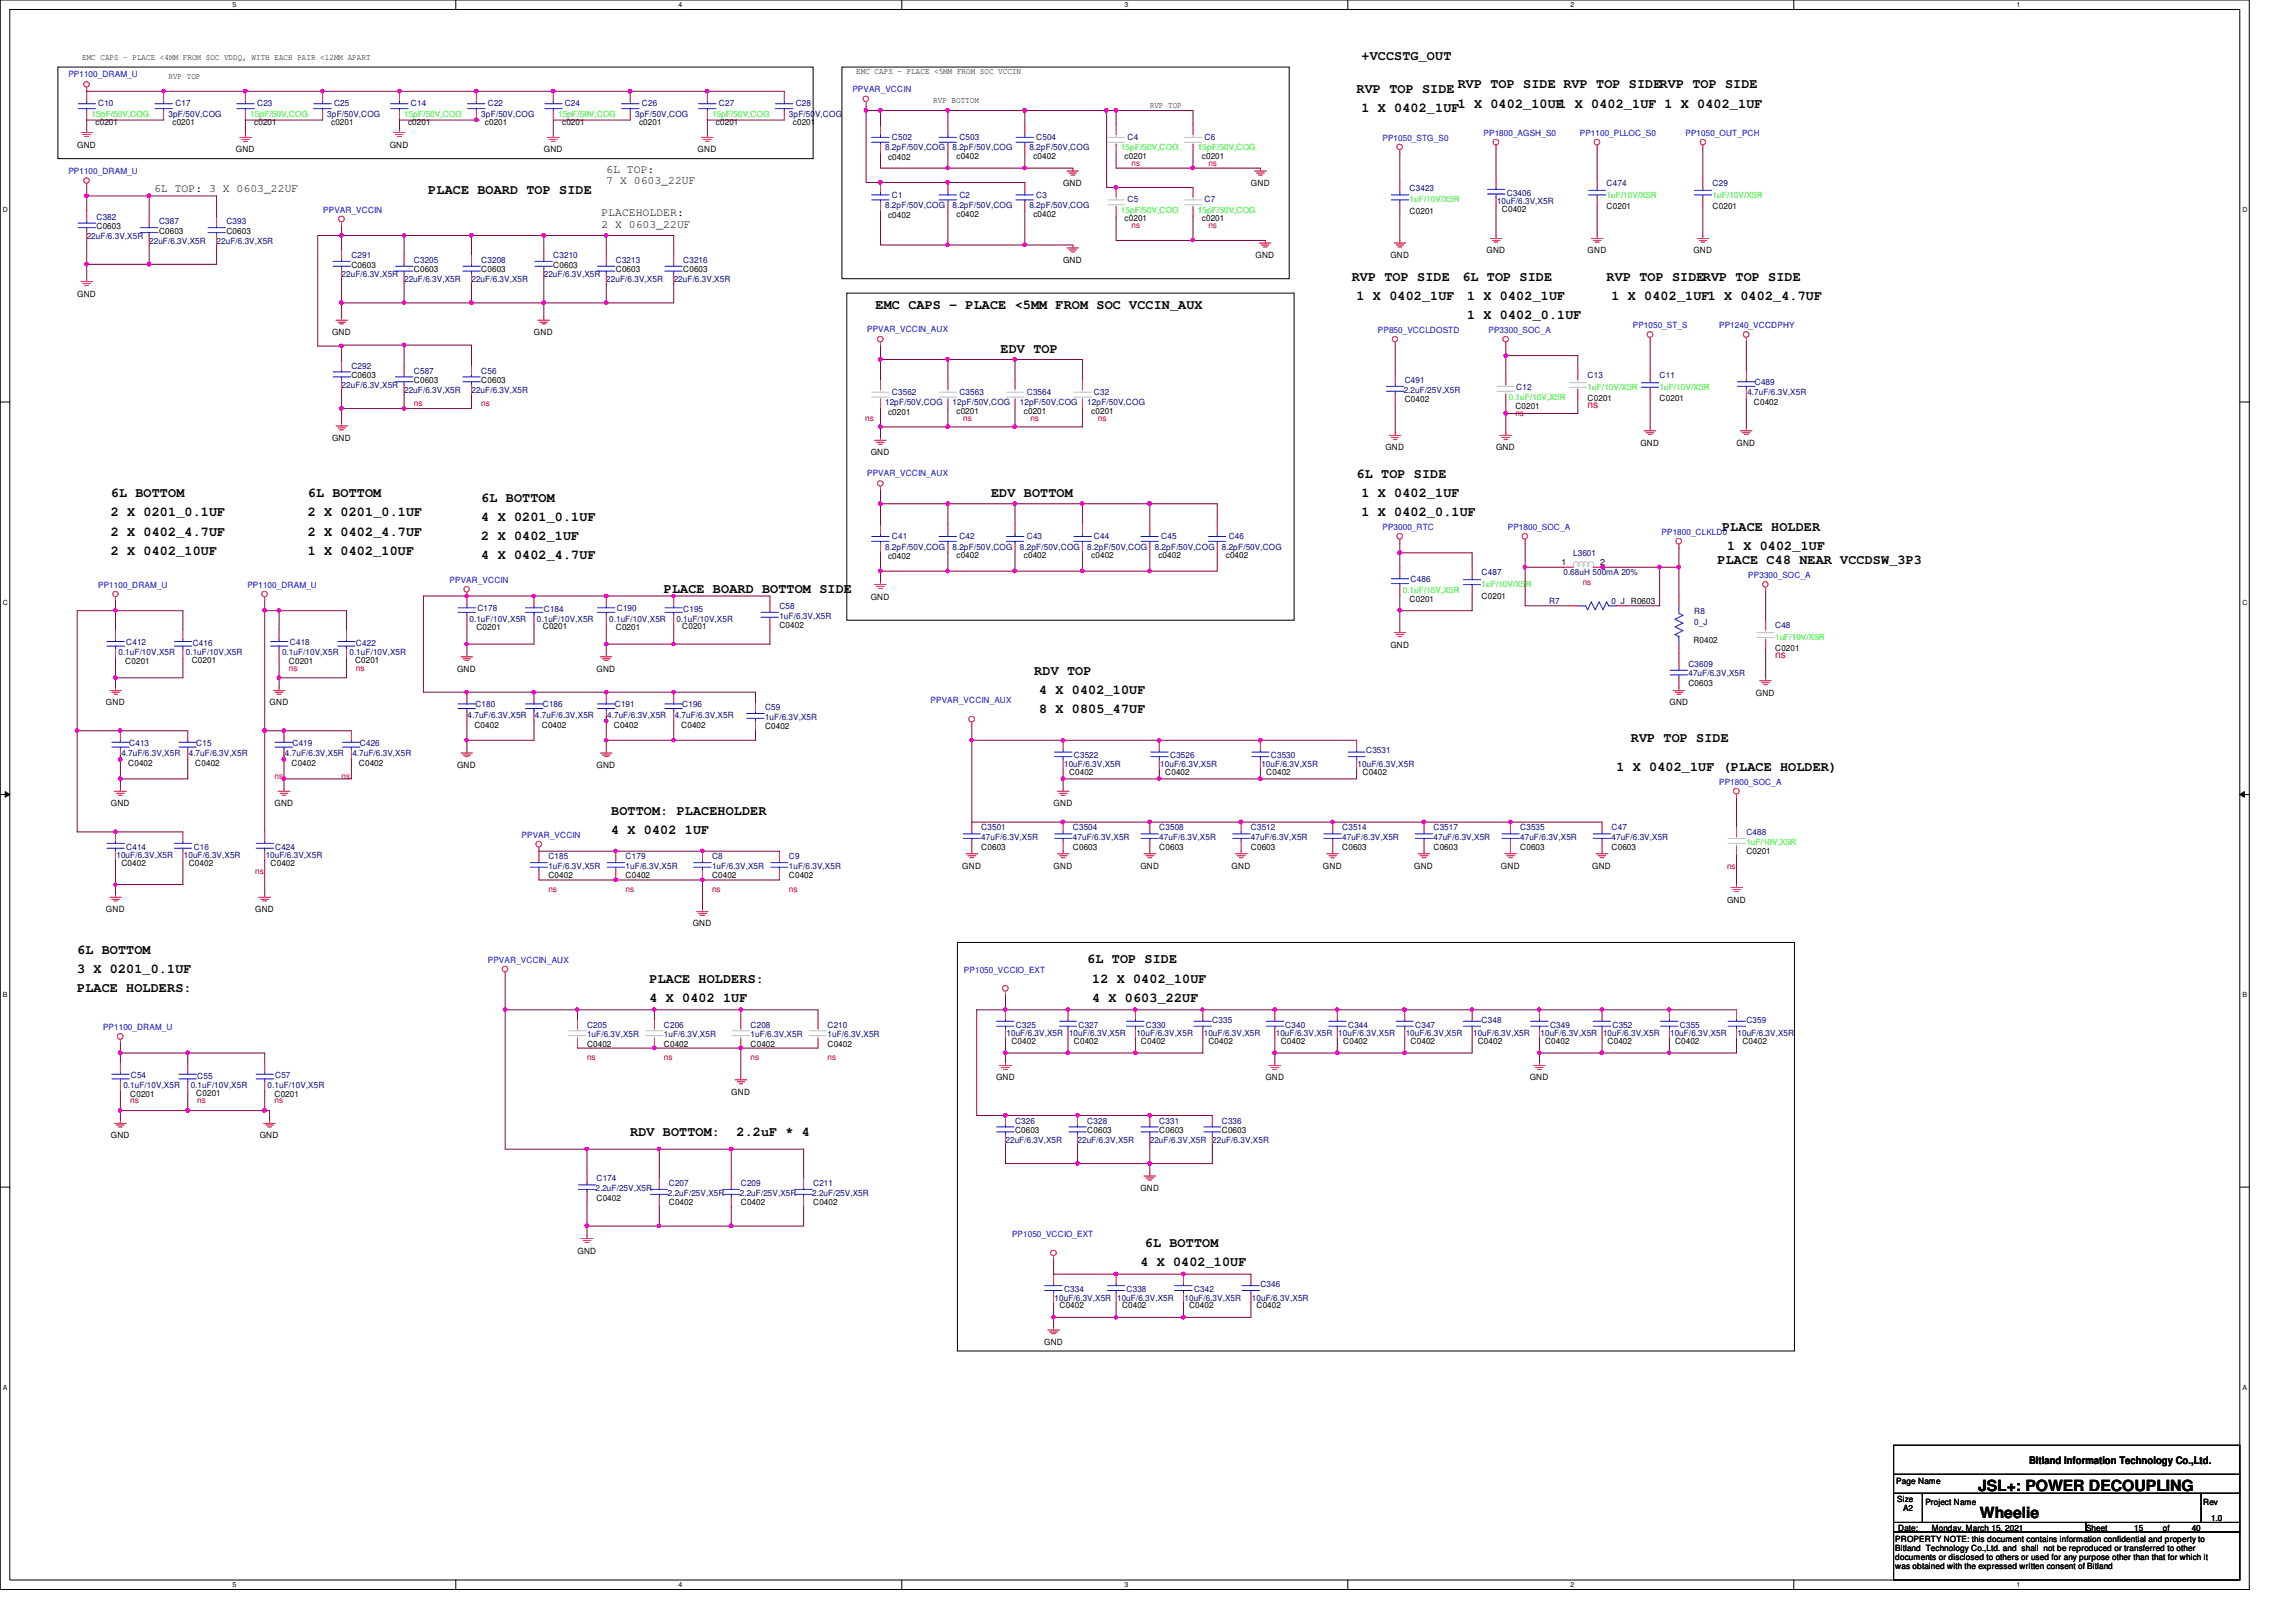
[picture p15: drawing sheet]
<svg xmlns="http://www.w3.org/2000/svg" width="297mm" height="210mm" viewBox="0 0 297 210" stroke-linecap="round" stroke-linejoin="round" font-family="sans-serif">
<defs><g id="words">
<g font-size="2">
<text x="255.9" y="192.9">JSL+: POWER DECOUPLING</text>
<text x="256.2" y="196.4">Wheelie</text>
</g>
<g font-size="1.7">
<text x="176.1" y="7.7">+VCCSTG_OUT</text>
<text x="188.6" y="11.4">RVP TOP SIDE RVP TOP SIDERVP TOP SIDE</text>
<text x="175.5" y="12.1">RVP TOP SIDE</text>
<text x="176.1" y="14.5">1 X 0402_1UF</text>
<text x="188.6" y="13.9">1 X 0402_10UF1 X 0402_1UF 1 X 0402_1UF</text>
<text x="55.4" y="25.1">PLACE BOARD TOP SIDE</text>
<text x="113.3" y="40">EMC CAPS - PLACE &lt;5MM FROM SOC VCCIN_AUX</text>
<text x="174.9" y="36.3">RVP TOP SIDE</text>
<text x="175.5" y="38.8">1 X 0402_1UF</text>
<text x="189.2" y="36.3">6L TOP SIDE</text>
<text x="189.8" y="38.8">1 X 0402_1UF</text>
<text x="189.8" y="41.3">1 X 0402_0.1UF</text>
<text x="207.9" y="36.3">RVP TOP SIDERVP TOP SIDE</text>
<text x="208.5" y="38.8">1 X 0402_1UF1 X 0402_4.7UF</text>
<text x="129.5" y="45.6">EDV TOP</text>
<text x="14.3" y="64.3">6L BOTTOM</text>
<text x="39.8" y="64.3">6L BOTTOM</text>
<text x="62.3" y="64.9">6L BOTTOM</text>
<text x="128.2" y="64.3">EDV BOTTOM</text>
<text x="175.5" y="61.8">6L TOP SIDE</text>
<text x="176.1" y="64.3">1 X 0402_1UF</text>
<text x="14.3" y="66.8">2 X 0201_0.1UF</text>
<text x="14.3" y="69.3">2 X 0402_4.7UF</text>
<text x="14.3" y="71.8">2 X 0402_10UF</text>
<text x="39.8" y="71.8">1 X 0402_10UF</text>
<text x="39.8" y="66.8">2 X 0201_0.1UF</text>
<text x="39.8" y="69.3">2 X 0402_4.7UF</text>
<text x="62.3" y="67.4">4 X 0201_0.1UF</text>
<text x="62.3" y="69.9">2 X 0402_1UF</text>
<text x="176.1" y="66.8">1 X 0402_0.1UF</text>
<text x="222.8" y="68.7">PLACE HOLDER</text>
<text x="223.4" y="71.2">1 X 0402_1UF</text>
<text x="62.3" y="72.4">4 X 0402_4.7UF</text>
<text x="85.9" y="76.8">PLACE BOARD BOTTOM SIDE</text>
<text x="222.2" y="73">PLACE C48 NEAR VCCDSW_3P3</text>
<text x="133.8" y="87.3">RDV TOP</text>
<text x="134.4" y="89.8">4 X 0402_10UF</text>
<text x="134.4" y="92.3">8 X 0805_47UF</text>
<text x="209.1" y="99.8">1 X 0402_1UF (PLACE HOLDER)</text>
<text x="211" y="96.1">RVP TOP SIDE</text>
<text x="79.1" y="105.4">BOTTOM: PLACEHOLDER</text>
<text x="79.1" y="107.9">4 X 0402 1UF</text>
<text x="10" y="123.4">6L BOTTOM</text>
<text x="10" y="125.9">3 X 0201_0.1UF</text>
<text x="140.7" y="124.7">6L TOP SIDE</text>
<text x="10" y="128.4">PLACE HOLDERS:</text>
<text x="84" y="129.7">4 X 0402 1UF</text>
<text x="84" y="127.2">PLACE HOLDERS:</text>
<text x="141.3" y="127.2">12 X 0402_10UF</text>
<text x="141.3" y="129.7">4 X 0603_22UF</text>
<text x="81.5" y="147.1">RDV BOTTOM:</text>
<text x="95.3" y="147.1">2.2uF * 4</text>
<text x="148.1" y="161.4">6L BOTTOM</text>
<text x="147.5" y="163.9">4 X 0402_10UF</text>
</g>
<g font-size="1.5">
<text x="78.4" y="22.4">6L TOP:</text>
<text x="78.4" y="23.8">7 X 0603_22UF</text>
<text x="19.9" y="24.8">6L TOP: 3 X 0603_22UF</text>
<text x="77.8" y="28">PLACEHOLDER:</text>
<text x="77.8" y="29.5">2 X 0603_22UF</text>
</g>
<text font-size="1.4" x="262.5" y="189.4">Bitland Information Technology Co.,Ltd.</text>
<g font-size="1.3" fill="#f00">
<text x="205.4" y="52.8">ns</text>
<text x="229.7" y="85.2">ns</text>
</g>
<g font-size="1.1" fill="#00f">
<text x="8.8" y="10">PP1100_DRAM_U</text>
<text x="110.3" y="11.9">PPVAR_VCCIN</text>
<text x="191.9" y="17.6">PP1800_AGSH_S0</text>
<text x="204.4" y="17.6">PP1100_PLLOC_S0</text>
<text x="218.1" y="17.6">PP1050_OUT_PCH</text>
<text x="8.8" y="22.6">PP1100_DRAM_U</text>
<text x="178.9" y="18.2">PP1050_STG_S0</text>
<text x="41.8" y="27.6">PPVAR_VCCIN</text>
<text x="112.2" y="43">PPVAR_VCCIN_AUX</text>
<text x="178.3" y="43.1">PP850_VCCLDOSTD</text>
<text x="192.6" y="43.1">PP3300_SOC_A</text>
<text x="211.2" y="42.5">PP1050_ST_S</text>
<text x="222.4" y="42.5">PP1240_VCCDPHY</text>
<text x="112.2" y="61.6">PPVAR_VCCIN_AUX</text>
<text x="178.9" y="68.6">PP3000_RTC</text>
<text x="195.1" y="68.6">PP1800_SOC_A</text>
<text x="215" y="69.3">PP1800_CLKLD0</text>
<text x="12.7" y="76.1">PP1100_DRAM_U</text>
<text x="32" y="76.1">PP1100_DRAM_U</text>
<text x="58.2" y="75.5">PPVAR_VCCIN</text>
<text x="226.2" y="74.8">PP3300_SOC_A</text>
<text x="120.4" y="91">PPVAR_VCCIN_AUX</text>
<text x="222.4" y="101.6">PP1800_SOC_A</text>
<text x="67.5" y="108.5">PPVAR_VCCIN</text>
<text x="63.1" y="124.6">PPVAR_VCCIN_AUX</text>
<text x="124.7" y="125.9">PP1050_VCCIO_EXT</text>
<text x="13.3" y="133.3">PP1100_DRAM_U</text>
<text x="130.9" y="160.1">PP1050_VCCIO_EXT</text>
</g>
<g font-size="1.1">
<text x="10.6" y="7.7">EMC CAPS - PLACE &lt;4MM FROM SOC VDDQ, WITH EACH PAIR &lt;12MM APART</text>
<text x="21.8" y="10.2">RVP TOP</text>
<text x="110.8" y="9.6">EMC CAPS - PLACE &lt;5MM FROM SOC VCCIN</text>
<text x="12.4" y="16.2">c0201</text>
<text x="22.3" y="16.2">c0201</text>
<text x="32.9" y="16.2">c0201</text>
<text x="42.8" y="16.2">c0201</text>
<text x="52.8" y="16.2">c0201</text>
<text x="62.7" y="16.2">c0201</text>
<text x="72.7" y="16.2">c0201</text>
<text x="82.7" y="16.2">c0201</text>
<text x="92.6" y="16.2">c0201</text>
<text x="102.6" y="16.2">c0201</text>
<text x="120.7" y="13.4">RVP BOTTOM</text>
<text x="148.8" y="14">RVP TOP</text>
<text x="10" y="19.1">GND</text>
<text x="30.5" y="19.7">GND</text>
<text x="50.4" y="19.1">GND</text>
<text x="70.4" y="19.7">GND</text>
<text x="90.3" y="19.7">GND</text>
<text x="114.9" y="20.7">c0402</text>
<text x="123.7" y="20.6">c0402</text>
<text x="133.7" y="20.6">c0402</text>
<text x="145.5" y="20.6">c0201</text>
<text x="155.5" y="20.6">c0201</text>
<text x="12.5" y="29.7">C0603</text>
<text x="114.9" y="28.2">c0402</text>
<text x="123.7" y="28.1">c0402</text>
<text x="133.7" y="28.1">c0402</text>
<text x="137.5" y="24.1">GND</text>
<text x="145.5" y="28.7">c0201</text>
<text x="155.5" y="28.7">c0201</text>
<text x="161.8" y="24.1">GND</text>
<text x="182.4" y="27.7">C0201</text>
<text x="194.3" y="27.4">C0402</text>
<text x="207.9" y="27.1">C0201</text>
<text x="221.6" y="27.1">C0201</text>
<text x="20.6" y="30.3">C0603</text>
<text x="29.3" y="30.3">C0603</text>
<text x="45.5" y="34.6">C0603</text>
<text x="53.5" y="35.3">C0603</text>
<text x="62.3" y="35.3">C0603</text>
<text x="71.6" y="34.6">C0603</text>
<text x="79.7" y="35.3">C0603</text>
<text x="88.4" y="35.3">C0603</text>
<text x="137.5" y="34">GND</text>
<text x="162.4" y="33.4">GND</text>
<text x="179.9" y="33.4">GND</text>
<text x="192.3" y="32.8">GND</text>
<text x="205.4" y="32.8">GND</text>
<text x="219.1" y="32.8">GND</text>
<text x="10" y="38.4">GND</text>
<text x="43" y="43.3">GND</text>
<text x="69.1" y="43.3">GND</text>
<text x="45.5" y="49">C0603</text>
<text x="53.5" y="49.6">C0603</text>
<text x="62.3" y="49.6">C0603</text>
<text x="114.9" y="53.7">c0201</text>
<text x="123.7" y="53.6">c0201</text>
<text x="132.5" y="53.6">c0201</text>
<text x="141.2" y="53.6">c0201</text>
<text x="181.7" y="52.1">C0402</text>
<text x="196" y="53">C0201</text>
<text x="205.4" y="51.9">C0201</text>
<text x="214.7" y="51.9">C0201</text>
<text x="226.9" y="52.5">C0402</text>
<text x="43" y="57.1">GND</text>
<text x="112.6" y="58.9">GND</text>
<text x="179.2" y="58.3">GND</text>
<text x="193.5" y="58.3">GND</text>
<text x="212.2" y="57.7">GND</text>
<text x="224.7" y="57.7">GND</text>
<text x="112.6" y="77.6">GND</text>
<text x="114.9" y="72.3">c0402</text>
<text x="123.7" y="72.2">c0402</text>
<text x="132.5" y="72.2">c0402</text>
<text x="141.2" y="72.2">c0402</text>
<text x="149.9" y="72.2">c0402</text>
<text x="158.6" y="72.2">c0402</text>
<text x="182.4" y="77.9">C0201</text>
<text x="191.7" y="77.5">C0201</text>
<text x="202" y="73.1">1</text>
<text x="207" y="73.1">2</text>
<text x="61.6" y="81.6">C0201</text>
<text x="70.2" y="81.4">C0201</text>
<text x="79.7" y="81.6">C0201</text>
<text x="88.3" y="81.4">C0201</text>
<text x="100.8" y="81.3">C0402</text>
<text x="179.9" y="83.8">GND</text>
<text x="211" y="78.2">R0603</text>
<text x="219.1" y="83.2">R0402</text>
<text x="16.2" y="85.9">C0201</text>
<text x="24.8" y="85.8">C0201</text>
<text x="37.4" y="85.9">C0201</text>
<text x="45.9" y="85.8">C0201</text>
<text x="59.1" y="86.9">GND</text>
<text x="77.2" y="86.9">GND</text>
<text x="218.4" y="88.8">C0603</text>
<text x="229.7" y="84.3">C0201</text>
<text x="13.7" y="91.3">GND</text>
<text x="34.9" y="91.3">GND</text>
<text x="61.4" y="94.1">C0402</text>
<text x="70.1" y="94.1">C0402</text>
<text x="79.4" y="94.1">C0402</text>
<text x="88.1" y="94.1">C0402</text>
<text x="99" y="94.4">C0402</text>
<text x="216" y="91.3">GND</text>
<text x="227.2" y="90">GND</text>
<text x="16.6" y="99.1">C0402</text>
<text x="25.3" y="99.1">C0402</text>
<text x="37.7" y="99.1">C0402</text>
<text x="46.4" y="99.1">C0402</text>
<text x="59.1" y="99.4">GND</text>
<text x="77.2" y="99.4">GND</text>
<text x="138.3" y="100.2">C0402</text>
<text x="150.7" y="100.2">C0402</text>
<text x="163.8" y="100.2">C0402</text>
<text x="176.3" y="100.2">C0402</text>
<text x="14.3" y="104.4">GND</text>
<text x="35.5" y="104.4">GND</text>
<text x="136.3" y="104.4">GND</text>
<text x="15.7" y="112.1">C0402</text>
<text x="24.4" y="112.1">C0402</text>
<text x="35" y="112.1">C0402</text>
<text x="70.9" y="113.7">C0402</text>
<text x="80.9" y="113.7">C0402</text>
<text x="92.1" y="113.7">C0402</text>
<text x="102.1" y="113.7">C0402</text>
<text x="124.5" y="112.4">GND</text>
<text x="127" y="109.9">C0603</text>
<text x="136.3" y="112.4">GND</text>
<text x="138.8" y="109.9">C0603</text>
<text x="147.5" y="112.4">GND</text>
<text x="150" y="109.9">C0603</text>
<text x="159.3" y="112.4">GND</text>
<text x="161.8" y="109.9">C0603</text>
<text x="171.2" y="112.4">GND</text>
<text x="173.6" y="109.9">C0603</text>
<text x="183" y="112.4">GND</text>
<text x="185.5" y="109.9">C0603</text>
<text x="194.2" y="112.4">GND</text>
<text x="196.7" y="109.9">C0603</text>
<text x="206" y="112.4">GND</text>
<text x="208.5" y="109.9">C0603</text>
<text x="225.9" y="110.6">C0201</text>
<text x="13.7" y="118">GND</text>
<text x="33" y="118">GND</text>
<text x="89.6" y="119.9">GND</text>
<text x="223.4" y="116.8">GND</text>
<text x="75.9" y="135.5">C0402</text>
<text x="85.9" y="135.5">C0402</text>
<text x="97.1" y="135.5">C0402</text>
<text x="107.1" y="135.5">C0402</text>
<text x="130.8" y="135.1">C0402</text>
<text x="138.9" y="135.1">C0402</text>
<text x="147.6" y="135.1">C0402</text>
<text x="156.3" y="135.1">C0402</text>
<text x="165.7" y="135.1">C0402</text>
<text x="173.8" y="135.1">C0402</text>
<text x="182.5" y="135.1">C0402</text>
<text x="191.2" y="135.1">C0402</text>
<text x="199.9" y="135.1">C0402</text>
<text x="208" y="135.1">C0402</text>
<text x="216.7" y="135.1">C0402</text>
<text x="225.4" y="135.1">C0402</text>
<text x="16.8" y="141.9">C0201</text>
<text x="25.4" y="141.8">C0201</text>
<text x="35.5" y="141.9">C0201</text>
<text x="94.6" y="141.7">GND</text>
<text x="128.9" y="139.8">GND</text>
<text x="163.7" y="139.8">GND</text>
<text x="197.9" y="139.8">GND</text>
<text x="14.3" y="147.3">GND</text>
<text x="33.6" y="147.3">GND</text>
<text x="131.3" y="146.6">C0603</text>
<text x="140.7" y="146.6">C0603</text>
<text x="150" y="146.6">C0603</text>
<text x="158.1" y="146.6">C0603</text>
<text x="77.2" y="155.4">C0402</text>
<text x="86.5" y="156">C0402</text>
<text x="95.8" y="156">C0402</text>
<text x="105.2" y="156">C0402</text>
<text x="147.5" y="154.1">GND</text>
<text x="74.7" y="162.2">GND</text>
<text x="137.1" y="169.3">C0402</text>
<text x="145.2" y="169.3">C0402</text>
<text x="153.8" y="169.3">C0402</text>
<text x="162.6" y="169.3">C0402</text>
<text x="135.1" y="174">GND</text>
<text x="245.3" y="192.1">Page Name</text>
<text x="245.4" y="194.3">Size</text>
<text x="246.2" y="195.6">A2</text>
<text x="249.1" y="194.8">Project Name</text>
<text x="285" y="194.8">Rev</text>
<text x="286" y="196.8">1.0</text>
<text x="245.2" y="199.6">PROPERTY NOTE: this document contains information confidential and property to</text>
<text x="245.2" y="200.7">Bitland Technology Co.,Ltd. and shall not be reproduced or transferred to other</text>
<text x="245.2" y="201.8">documents or disclosed to others or used for any purpose other than that for which it</text>
<text x="245.2" y="203">was obtained with the expressed written consent of Bitland</text>
<text x="245.6" y="198.1">Date:</text>
<text x="249.9" y="198.1">Monday, March 15, 2021</text>
<text x="269.9" y="198.1">Sheet</text>
<text x="276.1" y="198.1">15</text>
<text x="279.8" y="198.1">of</text>
<text x="283.5" y="198.1">40</text>
</g>
<g font-size="1.1" fill="#0f0">
<text x="11.9" y="15.1">15pF/50V,COG</text>
<text x="32.4" y="15.1">15pF/50V,COG</text>
<text x="52.3" y="15.1">15pF/50V,COG</text>
<text x="72.2" y="15.1">15pF/50V,COG</text>
<text x="92.1" y="15.1">15pF/50V,COG</text>
<text x="145" y="19.5">15pF/50V,COG</text>
<text x="155" y="19.5">15pF/50V,COG</text>
<text x="145" y="27.6">15pF/50V,COG</text>
<text x="155" y="27.6">15pF/50V,COG</text>
<text x="182.4" y="26.2">1uF/10V/X5R</text>
<text x="207.9" y="25.6">1uF/10V/X5R</text>
<text x="221.6" y="25.6">1uF/10V/X5R</text>
<text x="195.2" y="51.8">0.1uF/16V,X5R</text>
<text x="205.4" y="50.5">1uF/10V/X5R</text>
<text x="214.7" y="50.5">1uF/10V/X5R</text>
<text x="181.5" y="76.7">0.1uF/16V,X5R</text>
<text x="191.7" y="75.9">1uF/10V/X5R</text>
<text x="229.7" y="82.8">1uF/10V/X5R</text>
<text x="225.9" y="109.3">1uF/10V,X5R</text>
</g>
<g font-size="1.1" fill="#000080">
<text x="12.7" y="13.7">C10</text>
<text x="21.8" y="15.1">3pF/50V,COG</text>
<text x="22.7" y="13.7">C17</text>
<text x="33.3" y="13.7">C23</text>
<text x="42.3" y="15.1">3pF/50V,COG</text>
<text x="43.2" y="13.7">C25</text>
<text x="53.2" y="13.7">C14</text>
<text x="62.3" y="15.1">3pF/50V,COG</text>
<text x="63.1" y="13.7">C22</text>
<text x="73.1" y="13.7">C24</text>
<text x="82.2" y="15.1">3pF/50V,COG</text>
<text x="83.1" y="13.7">C26</text>
<text x="93" y="13.7">C27</text>
<text x="102.1" y="15.1">3pF/50V,COG</text>
<text x="103" y="13.7">C28</text>
<text x="114.5" y="19.5">8.2pF/50V,COG</text>
<text x="115.4" y="18.1">C502</text>
<text x="123.2" y="19.5">8.2pF/50V,COG</text>
<text x="124.1" y="18.1">C503</text>
<text x="133.2" y="19.5">8.2pF/50V,COG</text>
<text x="134.1" y="18.1">C504</text>
<text x="145.9" y="18.1">C4</text>
<text x="155.8" y="18.1">C6</text>
<text x="12.5" y="28.4">C382</text>
<text x="20.6" y="29">C387</text>
<text x="29.3" y="29">C393</text>
<text x="114.5" y="26.9">8.2pF/50V,COG</text>
<text x="115.4" y="25.6">C1</text>
<text x="123.2" y="26.9">8.2pF/50V,COG</text>
<text x="124.1" y="25.6">C2</text>
<text x="133.2" y="26.9">8.2pF/50V,COG</text>
<text x="134.1" y="25.6">C3</text>
<text x="145.9" y="26.2">C5</text>
<text x="155.8" y="26.2">C7</text>
<text x="182.4" y="24.7">C3423</text>
<text x="193.7" y="26.4">10uF/6.3V,X5R</text>
<text x="194.9" y="25.3">C3406</text>
<text x="207.9" y="24.1">C474</text>
<text x="221.6" y="24.1">C29</text>
<text x="11.2" y="30.9">22uF/6.3V,X5R</text>
<text x="19.3" y="31.5">22uF/6.3V,X5R</text>
<text x="28" y="31.5">22uF/6.3V,X5R</text>
<text x="44.2" y="35.9">22uF/6.3V,X5R</text>
<text x="45.5" y="33.4">C291</text>
<text x="53.5" y="34">C3205</text>
<text x="62.3" y="34">C3208</text>
<text x="70.4" y="35.9">22uF/6.3V,X5R</text>
<text x="71.6" y="33.4">C3210</text>
<text x="79.7" y="34">C3213</text>
<text x="88.4" y="34">C3216</text>
<text x="52.3" y="36.5">22uF/6.3V,X5R</text>
<text x="61" y="36.5">22uF/6.3V,X5R</text>
<text x="78.4" y="36.5">22uF/6.3V,X5R</text>
<text x="87.2" y="36.5">22uF/6.3V,X5R</text>
<text x="45.5" y="47.7">C292</text>
<text x="44.2" y="50.2">22uF/6.3V,X5R</text>
<text x="52.3" y="50.8">22uF/6.3V,X5R</text>
<text x="53.5" y="48.3">C587</text>
<text x="61" y="50.8">22uF/6.3V,X5R</text>
<text x="62.3" y="48.3">C56</text>
<text x="114.5" y="52.5">12pF/50V,COG</text>
<text x="115.4" y="51.1">C3562</text>
<text x="123.2" y="52.5">12pF/50V,COG</text>
<text x="124.1" y="51.1">C3563</text>
<text x="131.9" y="52.5">12pF/50V,COG</text>
<text x="132.8" y="51.1">C3564</text>
<text x="140.7" y="52.5">12pF/50V,COG</text>
<text x="141.5" y="51.1">C32</text>
<text x="181.6" y="50.8">2.2uF/25V,X5R</text>
<text x="181.7" y="49.6">C491</text>
<text x="196.2" y="50.5">C12</text>
<text x="205.4" y="49">C13</text>
<text x="214.7" y="49">C11</text>
<text x="226.1" y="51.2">4.7uF/6.3V,X5R</text>
<text x="227" y="49.8">C489</text>
<text x="114.5" y="71.1">8.2pF/50V,COG</text>
<text x="115.4" y="69.7">C41</text>
<text x="123.2" y="71.1">8.2pF/50V,COG</text>
<text x="124.1" y="69.7">C42</text>
<text x="131.9" y="71.1">8.2pF/50V,COG</text>
<text x="132.8" y="69.7">C43</text>
<text x="140.7" y="71.1">8.2pF/50V,COG</text>
<text x="141.5" y="69.7">C44</text>
<text x="149.4" y="71.1">8.2pF/50V,COG</text>
<text x="150.2" y="69.7">C45</text>
<text x="158.1" y="71.1">8.2pF/50V,COG</text>
<text x="159" y="69.7">C46</text>
<text x="203.5" y="72">L3601</text>
<text x="182.5" y="75.4">C486</text>
<text x="191.7" y="74.5">C487</text>
<text x="202.3" y="74.5">0.68uH 500mA 20%</text>
<text x="16.3" y="83.4">C412</text>
<text x="24.9" y="83.6">C416</text>
<text x="37.5" y="83.4">C418</text>
<text x="46.1" y="83.6">C422</text>
<text x="60.7" y="80.4">0.1uF/10V,X5R</text>
<text x="61.8" y="79.1">C178</text>
<text x="69.5" y="80.4">0.1uF/10V,X5R</text>
<text x="70.4" y="79.2">C184</text>
<text x="78.8" y="80.4">0.1uF/10V,X5R</text>
<text x="79.8" y="79.1">C190</text>
<text x="87.5" y="80.4">0.1uF/10V,X5R</text>
<text x="88.4" y="79.2">C195</text>
<text x="100.8" y="78.8">C58</text>
<text x="100.8" y="80.1">1uF/6.3V,X5R</text>
<text x="200.4" y="78.2">R7</text>
<text x="208.5" y="78.2">0_J</text>
<text x="219.2" y="79.5">R8</text>
<text x="219.2" y="80.9">0_J</text>
<text x="229.7" y="81.3">C48</text>
<text x="15.3" y="84.8">0.1uF/10V,X5R</text>
<text x="24" y="84.8">0.1uF/10V,X5R</text>
<text x="36.5" y="84.8">0.1uF/10V,X5R</text>
<text x="45.2" y="84.8">0.1uF/10V,X5R</text>
<text x="218.4" y="86.3">C3609</text>
<text x="218.4" y="87.5">47uF/6.3V,X5R</text>
<text x="60.5" y="92.9">4.7uF/6.3V,X5R</text>
<text x="61.5" y="91.5">C180</text>
<text x="69.2" y="92.9">4.7uF/6.3V,X5R</text>
<text x="70.2" y="91.5">C186</text>
<text x="78.6" y="92.9">4.7uF/6.3V,X5R</text>
<text x="79.5" y="91.5">C191</text>
<text x="87.3" y="92.9">4.7uF/6.3V,X5R</text>
<text x="88.3" y="91.5">C196</text>
<text x="99" y="91.9">C59</text>
<text x="99" y="93.1">1uF/6.3V,X5R</text>
<text x="15.7" y="97.9">4.7uF/6.3V,X5R</text>
<text x="16.7" y="96.5">C413</text>
<text x="24.4" y="97.9">4.7uF/6.3V,X5R</text>
<text x="25.4" y="96.5">C15</text>
<text x="36.9" y="97.9">4.7uF/6.3V,X5R</text>
<text x="37.8" y="96.5">C419</text>
<text x="45.6" y="97.9">4.7uF/6.3V,X5R</text>
<text x="46.6" y="96.5">C426</text>
<text x="137.7" y="99.2">10uF/6.3V,X5R</text>
<text x="138.9" y="98.1">C3522</text>
<text x="150.1" y="99.2">10uF/6.3V,X5R</text>
<text x="151.4" y="98.1">C3526</text>
<text x="163.2" y="99.2">10uF/6.3V,X5R</text>
<text x="164.4" y="98.1">C3530</text>
<text x="175.6" y="99.2">10uF/6.3V,X5R</text>
<text x="176.7" y="97.5">C3531</text>
<text x="127" y="107.4">C3501</text>
<text x="138.8" y="107.4">C3504</text>
<text x="150" y="107.4">C3508</text>
<text x="161.8" y="107.4">C3512</text>
<text x="173.6" y="107.4">C3514</text>
<text x="185.5" y="107.4">C3517</text>
<text x="196.7" y="107.4">C3535</text>
<text x="208.5" y="107.4">C47</text>
<text x="15.1" y="111.1">10uF/6.3V,X5R</text>
<text x="16.3" y="109.9">C414</text>
<text x="23.8" y="111.1">10uF/6.3V,X5R</text>
<text x="25.1" y="109.9">C16</text>
<text x="34.4" y="111.1">10uF/6.3V,X5R</text>
<text x="35.6" y="109.9">C424</text>
<text x="70.9" y="111.2">C185</text>
<text x="70.9" y="112.4">1uF/6.3V,X5R</text>
<text x="80.9" y="111.2">C179</text>
<text x="80.9" y="112.4">1uF/6.3V,X5R</text>
<text x="92.1" y="111.2">C8</text>
<text x="92.1" y="112.4">1uF/6.3V,X5R</text>
<text x="102.1" y="111.2">C9</text>
<text x="102.1" y="112.4">1uF/6.3V,X5R</text>
<text x="127" y="108.7">47uF/6.3V,X5R</text>
<text x="138.8" y="108.7">47uF/6.3V,X5R</text>
<text x="150" y="108.7">47uF/6.3V,X5R</text>
<text x="161.8" y="108.7">47uF/6.3V,X5R</text>
<text x="173.6" y="108.7">47uF/6.3V,X5R</text>
<text x="185.5" y="108.7">47uF/6.3V,X5R</text>
<text x="196.7" y="108.7">47uF/6.3V,X5R</text>
<text x="208.5" y="108.7">47uF/6.3V,X5R</text>
<text x="225.9" y="108.1">C488</text>
<text x="75.9" y="133">C205</text>
<text x="75.9" y="134.2">1uF/6.3V,X5R</text>
<text x="85.9" y="133">C206</text>
<text x="85.9" y="134.2">1uF/6.3V,X5R</text>
<text x="97.1" y="133">C208</text>
<text x="97.1" y="134.2">1uF/6.3V,X5R</text>
<text x="107.1" y="133">C210</text>
<text x="107.1" y="134.2">1uF/6.3V,X5R</text>
<text x="130.2" y="134.1">10uF/6.3V,X5R 10uF/6.3V,X5R</text>
<text x="131.4" y="133">C325</text>
<text x="139.5" y="133">C327</text>
<text x="147" y="134.1">10uF/6.3V,X5R</text>
<text x="148.2" y="133">C330</text>
<text x="155.7" y="134.1">10uF/6.3V,X5R</text>
<text x="156.8" y="132.3">C335</text>
<text x="165.1" y="134.1">10uF/6.3V,X5R 10uF/6.3V,X5R</text>
<text x="166.3" y="133">C340</text>
<text x="174.4" y="133">C344</text>
<text x="181.9" y="134.1">10uF/6.3V,X5R</text>
<text x="183.1" y="133">C347</text>
<text x="190.6" y="134.1">10uF/6.3V,X5R</text>
<text x="191.7" y="132.3">C348</text>
<text x="199.3" y="134.1">10uF/6.3V,X5R 10uF/6.3V,X5R</text>
<text x="200.5" y="133">C349</text>
<text x="208.6" y="133">C352</text>
<text x="216.1" y="134.1">10uF/6.3V,X5R</text>
<text x="217.3" y="133">C355</text>
<text x="224.8" y="134.1">10uF/6.3V,X5R</text>
<text x="225.9" y="132.3">C359</text>
<text x="16" y="140.8">0.1uF/10V,X5R</text>
<text x="16.9" y="139.4">C54</text>
<text x="24.7" y="140.8">0.1uF/10V,X5R</text>
<text x="25.5" y="139.6">C55</text>
<text x="34.6" y="140.8">0.1uF/10V,X5R</text>
<text x="35.6" y="139.4">C57</text>
<text x="130.1" y="147.9">22uF/6.3V,X5R</text>
<text x="131.3" y="145.4">C326</text>
<text x="139.4" y="147.9">22uF/6.3V,X5R</text>
<text x="140.7" y="145.4">C328</text>
<text x="148.8" y="147.9">22uF/6.3V,X5R 22uF/6.3V,X5R</text>
<text x="150" y="145.4">C331</text>
<text x="158.1" y="145.4">C336</text>
<text x="77" y="154.1">2.2uF/25V,X5R</text>
<text x="77.2" y="152.9">C174</text>
<text x="86.4" y="154.8">2.2uF/25V,X5R</text>
<text x="86.5" y="153.5">C207</text>
<text x="95.7" y="154.8">2.2uF/25V,X5R</text>
<text x="95.8" y="153.5">C209</text>
<text x="105.1" y="154.8">2.2uF/25V,X5R</text>
<text x="105.2" y="153.5">C211</text>
<text x="137.7" y="167.2">C334</text>
<text x="145.8" y="167.2">C338</text>
<text x="154.5" y="167.2">C342</text>
<text x="163.1" y="166.6">C346</text>
<text x="136.4" y="168.3">10uF/6.3V,X5R 10uF/6.3V,X5R</text>
<text x="153.2" y="168.3">10uF/6.3V,X5R</text>
<text x="162" y="168.3">10uF/6.3V,X5R</text>
</g>
<g font-size="1.1" fill="#f00">
<text x="146.4" y="21.5">ns</text>
<text x="156.3" y="21.5">ns</text>
<text x="146.4" y="29.5">ns</text>
<text x="156.3" y="29.5">ns</text>
<text x="53.5" y="52.6">ns</text>
<text x="62.3" y="52.6">ns</text>
<text x="196" y="53.8">ns</text>
<text x="111.9" y="54.4">ns</text>
<text x="124.6" y="54.4">ns</text>
<text x="133.3" y="54.4">ns</text>
<text x="142" y="54.4">ns</text>
<text x="204.8" y="75.7">ns</text>
<text x="37.4" y="86.8">ns</text>
<text x="46.1" y="86.8">ns</text>
<text x="35.5" y="100.8">ns</text>
<text x="44.2" y="100.8">ns</text>
<text x="33" y="113.1">ns</text>
<text x="223.4" y="112.4">ns</text>
<text x="70.9" y="115.4">ns</text>
<text x="80.9" y="115.4">ns</text>
<text x="92.1" y="115.4">ns</text>
<text x="102.1" y="115.4">ns</text>
<text x="75.9" y="137.2">ns</text>
<text x="85.9" y="137.2">ns</text>
<text x="97.1" y="137.2">ns</text>
<text x="107.1" y="137.2">ns</text>
<text x="16.8" y="142.8">ns</text>
<text x="25.5" y="142.8">ns</text>
<text x="35.5" y="142.8">ns</text>
</g>
<g font-size=".9">
<text x="30.1" y=".9">5</text>
<text x="87.8" y=".9">4</text>
<text x="145.5" y=".9">3</text>
<text x="203.2" y=".9">2</text>
<text x="260.9" y=".9">1</text>
<text x=".4" y="27.4">D</text>
<text x="290.1" y="27.4">D</text>
<text x=".4" y="78.2">C</text>
<text x="290.1" y="78.2">C</text>
<text x=".4" y="129">B</text>
<text x="290.1" y="129">B</text>
<text x=".4" y="179.8">A</text>
<text x="290.1" y="179.8">A</text>
<text x="30.1" y="205.4">5</text>
<text x="87.8" y="205.4">4</text>
<text x="145.5" y="205.4">3</text>
<text x="203.2" y="205.4">2</text>
<text x="260.9" y="205.4">1</text>
</g>
</g></defs>
<path d="M0 0h291v205.7h-291zM1.3 1.2h288.5v203.3h-288.5z" fill="none" stroke="#000" stroke-width=".13"/>
<g fill="#fff">
<path d="M30.1 .1h.5v1h-.5z"/>
<path d="M30.1 204.6h.5v1h-.5z"/>
</g>
<path d="M59 0v1.2M59 204.5v1.2" fill="none" stroke="#000" stroke-width=".13"/>
<g fill="#fff">
<path d="M87.8 .1h.5v1h-.5z"/>
<path d="M87.8 204.6h.5v1h-.5z"/>
</g>
<path d="M116.7 0v1.2M116.7 204.5v1.2" fill="none" stroke="#000" stroke-width=".13"/>
<g fill="#fff">
<path d="M145.5 .1h.5v1h-.5z"/>
<path d="M145.5 204.6h.5v1h-.5z"/>
</g>
<path d="M174.4 0v1.2M174.4 204.5v1.2" fill="none" stroke="#000" stroke-width=".13"/>
<g fill="#fff">
<path d="M203.2 .1h.5v1h-.5z"/>
<path d="M203.2 204.6h.5v1h-.5z"/>
</g>
<path d="M232.1 0v1.2M232.1 204.5v1.2" fill="none" stroke="#000" stroke-width=".13"/>
<g fill="#fff">
<path d="M260.9 .1h.5v1h-.5z"/>
<path d="M260.9 204.6h.5v1h-.5z"/>
<path d="M.4 26.6h.6v1h-.6z"/>
<path d="M290.1 26.6h.6v1h-.6z"/>
<path d="M.4 77.4h.6v1h-.6z"/>
<path d="M290.1 77.4h.6v1h-.6z"/>
</g>
<path d="M0 52h1.3M289.8 52h1.2" fill="none" stroke="#000" stroke-width=".13"/>
<g fill="#fff">
<path d="M.4 128.2h.6v1h-.6z"/>
<path d="M290.1 128.2h.6v1h-.6z"/>
</g>
<path d="M0 102.8h1.3M.7 102.4l.6 .4-.6 .4zM289.8 102.8h1.2M289.8 102.8l.6-.4v.8z" fill="none" stroke="#000" stroke-width=".13"/>
<path d="M.7 102.4l.6 .4-.6 .4zM289.8 102.8l.6-.4v.8z" fill="#000"/>
<g fill="#fff">
<path d="M.4 179h.5v1h-.5z"/>
<path d="M290.1 179h.6v1h-.6z"/>
</g>
<g fill="none" stroke="#000" stroke-width=".13">
<path d="M7.5 8.7h97.7v11.8h-97.7zM108.9 8.7h57.9v27.4h-57.9zM109.6 37.9h57.8v42.4h-57.8zM123.9 122h108.3v52.8h-108.3zM0 153.6h1.3M289.8 153.6h1.2M245 187h44.8v3.8h-44.8zM245 190.8h44.8v2.5h-44.8zM245 193.3h3.7v3.7h-3.7zM245 197h24.9v1.2h-24.9zM245 198.2h44.8v6.3h-44.8zM248.7 193.3h36.1v3.7h-36.1z"/>
<path d="M269.9 197h19.9v1.2h-19.9zM284.8 193.3h5v3.7h-5z"/>
</g>
<g fill="none" stroke="#f00" stroke-width=".13">
<path d="M10.5 17.1h1.5M10.7 17.4h1M11 17.7h.5M11.2 11.3v1.7M11.2 16.8v.3M11.2 14.3v1.2M21.2 14.3v1.2M21.2 11.8v1.2M31 17.8h1.5M31.3 18h1M31.5 18.3h.5M31.7 17.4v.4"/>
<path d="M31.7 14.3v1.2M31.7 11.8v1.2M41.7 14.3v1.2M41.7 11.8v1.2M50.9 17.1h1.5M51.2 17.4h1M51.4 17.7h.5M51.7 16.8v.3M51.7 14.3v1.2M51.7 11.8v1.2M61.6 14.3v1.2M61.6 11.8v1.2"/>
<path d="M70.8 17.8h1.5M71.1 18h1M71.3 18.3h.5M71.6 17.4v.4M71.6 14.3v1.2M71.6 11.8v1.2M81.5 14.3v1.2M81.5 11.8v1.2M90.8 17.8h1.4M91 18h1M91.3 18.3h.4M91.5 17.4v.4"/>
<path d="M91.5 14.3v1.2M91.5 11.8v1.2M101.5 14.3v1.2M101.5 11.8v1.2M112.1 13.2v.5M113.9 18.7v1.2M113.9 16.2v1.2M122.6 18.7v1.2M122.6 16.2v1.2M132.6 18.7v1.2M132.6 16.2v1.2M144.4 18.7v1.2"/>
<path d="M144.4 16.2v1.2M154.3 18.7v1.2M154.3 16.2v1.2M181.1 19.4v.5M193.5 18.8v.5M206.6 18.8v.5M220.3 18.8v.5M10.5 36.4h1.5M10.7 36.7h1M11 37h.5M11.2 23.7v.6M11.2 36.1v.3"/>
<path d="M11.2 27.3v1.3M11.2 29.8v1.3M19.3 28v1.3M19.3 30.5v1.2M28 28v1.3M28 30.5v1.2M44.2 28.7v.6M44.2 32.3v1.3M44.2 34.8v1.3M52.3 33v1.2M52.3 35.5v1.2M61 33v1.2"/>
<path d="M61 35.5v1.2M70.4 32.3v1.3M70.4 34.8v1.3M78.4 33v1.2M78.4 35.5v1.2M87.2 33v1.2M87.2 35.5v1.2M113.9 26.1v1.2M113.9 23.6v1.3M122.6 26.1v1.2M122.6 23.6v1.3M132.6 26.1v1.2"/>
<path d="M132.6 23.6v1.3M138 22.1h1.5M138 32.1h1.5M138.3 22.4h1M138.3 32.3h1M138.6 22.6h.5M138.6 32.6h.5M138.8 21.8v.3M138.8 31.7v.4M144.4 26.8v1.2M144.4 24.3v1.2M154.3 26.8v1.2"/>
<path d="M154.3 24.3v1.2M162.3 22.1h1.5M162.6 22.4h1M162.8 22.6h.5M162.9 31.5h1.5M163.1 21.8v.3M163.2 31.7h1M163.4 32h.6M163.7 31.1v.4M180.4 31.5h1.5M180.6 31.7h1M180.8 32h.6"/>
<path d="M181.1 31.1v.4M181.1 26.1v1.2M181.1 23.6v1.3M192.8 30.9h1.5M193.1 31.1h1M193.3 31.3h.5M193.5 30.5v.4M193.5 23v1.3M193.5 25.5v1.3M205.9 30.9h1.5M206.1 31.1h1M206.4 31.3h.5"/>
<path d="M206.6 30.5v.4M206.6 25.5v1.3M206.6 23v1.3M219.6 30.9h1.5M219.8 31.1h1M220.1 31.3h.5M220.3 30.5v.4M220.3 25.5v1.3M220.3 23v1.3M43.5 41.4h1.5M43.5 55.1h1.5M43.7 41.7h1"/>
<path d="M43.7 55.4h1M43.9 41.9h.5M43.9 55.6h.5M44.2 41.1v.3M44.2 54.7v.4M44.2 46.7v1.2M44.2 49.1v1.3M52.3 47.3v1.2M52.3 49.8v1.2M61 47.3v1.2M61 49.8v1.2M69.6 41.4h1.5"/>
<path d="M69.8 41.7h1M70.1 41.9h.5M70.4 41.1v.3M113.2 57h1.4M113.4 57.2h1M113.7 57.5h.5M113.9 44.3v.5M113.9 56.6v.4M113.9 51.6v1.3M113.9 49.1v1.3M122.6 51.6v1.3M122.6 49.1v1.3"/>
<path d="M131.3 51.6v1.3M131.3 49.1v1.3M140 51.6v1.3M140 49.1v1.3M179.7 56.3h1.5M180 56.6h1M180.3 56.9h.4M180.5 44.3v.5M180.5 56v.3M180.5 48.5v1.3M180.5 51v1.2M194.1 56.3h1.4"/>
<path d="M194.3 56.6h1M194.6 56.9h.5M194.8 44.3v.5M194.8 56v.3M194.8 48.5v1.3M194.8 51v1.2M204.1 50.4v1.2M204.1 47.9v1.2M212.7 55.8h1.5M213 56h.9M213.2 56.2h.5M213.5 43.7v.5"/>
<path d="M213.5 55.4v.4M213.5 50.4v1.2M213.5 47.9v1.2M225.2 55.8h1.4M225.4 56h1M225.7 56.2h.5M225.9 43.7v.5M225.9 55.4v.4M225.9 47.9v1.2M225.9 50.4v1.2M14.9 77.3v.5M34.2 77.3v.5"/>
<path d="M60.4 76.7v1.7M60.4 79.6v1.3M69.1 77.1v1.3M69.1 79.6v1.3M78.4 77.1v1.3M78.4 79.6v1.3M87.2 77.1v1.3M87.2 79.6v1.3M99.6 77.8v1.2M113.2 75.6h1.4M113.4 75.9h1M113.7 76.2h.5"/>
<path d="M113.9 62.9v.6M113.9 75.3v.3M113.9 70.3v1.2M113.9 67.8v1.2M122.6 70.3v1.2M122.6 67.8v1.2M131.3 70.3v1.2M131.3 67.8v1.2M140 70.3v1.2M140 67.8v1.2M148.8 70.3v1.2M148.8 67.8v1.2"/>
<path d="M157.5 70.3v1.2M157.5 67.8v1.2M181.1 69.8v.5M181.1 73.4v1.3M181.1 75.9v1.2M190.5 75.9v1.2M190.5 73.4v1.3M197.3 69.8v.5M202.3 73.4h1.2M202.9 78.4h1.2M206.1 73.4h1.3M209.1 78.4h1.3"/>
<path d="M217.2 70.4v.5M217.2 77.1v1.3M228.4 76v.5M14.2 89.4h1.5M14.5 89.6h.9M14.7 89.8h.5M14.9 89v.4M14.9 81.5v1.3M14.9 84v1.3M15.6 94.6v1.2M15.6 97.1v1.2M23.7 81.5v1.3"/>
<path d="M23.7 84v1.3M24.3 94.6v1.2M24.3 97.1v1.2M35.4 89.4h1.5M35.6 89.6h1M35.9 89.8h.5M36.1 89v.4M36.1 81.5v1.3M36.1 84v1.3M36.7 94.6v1.2M36.7 97.1v1.2M44.8 81.5v1.3"/>
<path d="M44.8 84v1.3M45.5 94.6v1.2M45.5 97.1v1.2M59.6 85h1.5M59.6 97.5h1.5M59.9 85.3h1M59.9 97.7h1M60.2 85.5h.4M60.2 97.9h.4M60.4 84.6v.4M60.4 97.1v.4M60.4 89.6v1.2"/>
<path d="M60.4 92.1v1.2M69.1 89.6v1.2M69.1 92.1v1.2M77.7 85h1.5M77.7 97.5h1.5M77.9 85.3h1M77.9 97.7h1M78.2 85.5h.5M78.2 97.9h.5M78.4 84.6v.4M78.4 97.1v.4M78.4 89.6v1.2"/>
<path d="M78.4 92.1v1.2M87.2 89.6v1.2M87.2 92.1v1.2M97.7 90.8v1.3M97.7 93.3v1.3M99.6 80.3v1.2M125.7 93.5v.4M137.5 95.8v1.3M137.5 98.3v1.3M150 95.8v1.3M150 98.3v1.3M163.1 95.8v1.3"/>
<path d="M163.1 98.3v1.3M175.5 95.8v1.3M175.5 98.3v1.3M180.4 81.9h1.5M180.6 82.1h1M180.8 82.4h.6M181.1 81.5v.4M216.4 89.4h1.6M216.7 89.6h1M217 89.8h.5M217.2 87.7v1.7M217.2 85.3v1.2"/>
<path d="M217.2 83.4v1.2M227.7 88.1h1.4M227.9 88.3h1M228.2 88.6h.4M228.4 87.7v.4M228.4 82.8v1.2M228.4 80.3v1.2M14.2 116.1h1.5M14.5 116.4h.9M14.7 116.6h.5M14.8 102.4h1.5M14.9 115.7v.4"/>
<path d="M14.9 107.7v1.2M14.9 110.2v1.2M15.1 102.7h1M15.3 102.9h.5M15.6 102v.4M23.7 107.7v1.2M23.7 110.2v1.2M33.5 116.1h1.5M33.7 116.4h1.1M34 116.6h.5M34.2 115.7v.4M34.2 107.7v1.2"/>
<path d="M34.2 110.2v1.2M36 102.4h1.5M36.2 102.7h1.1M36.5 102.9h.5M36.7 102v.4M69.7 109.6v1.8M69.7 112.6v1.3M79.7 110.2v1.2M79.7 112.6v1.3M90.1 118h1.5M90.4 118.2h1M90.6 118.4h.5"/>
<path d="M90.9 117.6v.4M90.9 110.2v1.2M90.9 112.6v1.3M100.8 110.2v1.2M100.8 112.6v1.3M125 110.5h1.5M125.2 110.7h1M125.5 111h.5M125.7 108.9v1.6M125.7 106.4v1.3M136.8 102.4h1.5M136.8 110.5h1.5"/>
<path d="M137.1 102.7h.9M137.1 110.7h.9M137.3 102.9h.5M137.3 111h.5M137.5 102v.4M137.5 108.9v1.6M137.5 106.4v1.3M148 110.5h1.5M148.2 110.7h1.1M148.5 111h.5M148.8 108.9v1.6M148.8 106.4v1.3"/>
<path d="M159.8 110.5h1.5M160.1 110.7h1M160.3 111h.5M160.6 108.9v1.6M160.6 106.4v1.3M171.7 110.5h1.4M171.9 110.7h1M172.2 111h.4M172.4 108.9v1.6M172.4 106.4v1.3M183.5 110.5h1.5M183.7 110.7h1"/>
<path d="M184 111h.5M184.2 108.9v1.6M184.2 106.4v1.3M194.7 110.5h1.5M194.9 110.7h1M195.2 111h.5M195.4 108.9v1.6M195.4 106.4v1.3M206.5 110.5h1.5M206.8 110.7h.9M207 111h.5M207.3 108.9v1.6"/>
<path d="M207.3 106.4v1.3M223.9 114.9h1.5M224.2 115.1h1M224.4 115.4h.5M224.7 102.8v.5M224.7 114.5v.4M224.7 107v1.2M224.7 109.5v1.2M15.6 134.5v.5M15.6 137.5v1.3M15.6 140v1.3M24.3 137.5v1.3"/>
<path d="M24.3 140v1.3M34.2 137.5v1.3M34.2 140v1.3M65.4 125.8v.5M74.7 131.9v1.2M74.7 134.4v1.2M84.7 131.9v1.2M84.7 134.4v1.2M95.1 139.7h1.5M95.4 140h.9M95.8 139.4v.3M95.8 131.9v1.2"/>
<path d="M95.8 134.4v1.2M105.8 131.9v1.2M105.8 134.4v1.2M129.3 137.9h1.5M129.6 138.1h1M129.8 138.4h.5M130.1 128.3v.5M130.1 137.5v.4M130.1 130.7v1.2M130.1 133.1v1.3M138.2 130.7v1.2M138.2 133.1v1.3"/>
<path d="M146.9 130.7v1.2M146.9 133.1v1.3M155.6 130.7v1.2M155.6 133.1v1.3M164.2 137.9h1.5M164.4 138.1h1M164.7 138.4h.5M164.9 137.5v.4M164.9 130.7v1.2M164.9 133.1v1.3M173 130.7v1.2M173 133.1v1.3"/>
<path d="M181.7 130.7v1.2M181.7 133.1v1.3M190.5 130.7v1.2M190.5 133.1v1.3M198.4 137.9h1.5M198.7 138.1h.9M198.9 138.4h.5M199.2 137.5v.4M199.2 130.7v1.2M199.2 133.1v1.3M207.3 130.7v1.2M207.3 133.1v1.3"/>
<path d="M216 130.7v1.2M216 133.1v1.3M224.7 130.7v1.2M224.7 133.1v1.3M14.8 145.4h1.5M15.1 145.6h1M15.3 145.8h.5M15.6 145v.4M34.1 145.4h1.5M34.4 145.6h1M34.6 145.8h.5M34.9 145v.4"/>
<path d="M75.9 159.9v.4M75.9 151.8v1.3M75.9 154.3v1.3M85.3 152.4v1.3M85.3 154.9v1.3M94.6 152.4v1.3M94.6 154.9v1.3M95.6 140.3h.5M104 152.4v1.3M104 154.9v1.3M130.1 144.4v1.2M130.1 146.9v1.2"/>
<path d="M139.4 144.4v1.2M139.4 146.9v1.2M148 152.2h1.5M148.2 152.4h1.1M148.5 152.7h.5M148.8 151.8v.4M148.8 144.4v1.2M148.8 146.9v1.2M156.8 144.4v1.2M156.8 146.9v1.2M75.2 160.3h1.5M75.4 160.5h1.1"/>
<path d="M75.7 160.8h.5M135.5 172.1h1.6M135.8 172.4h1M136.1 172.6h.5M136.3 162.5v.5M136.3 171.7v.4M136.3 164.9v1.3M136.3 167.4v1.2M144.4 164.9v1.3M144.4 167.4v1.2M153.1 164.9v1.3M153.1 167.4v1.2"/>
<path d="M161.8 164.9v1.3M161.8 167.4v1.2"/>
<circle cx="11.2" cy="10.9" r=".36"/>
<circle cx="112" cy="12.8" r=".34"/>
<circle cx="181.1" cy="19" r=".36"/>
<circle cx="193.5" cy="18.4" r=".37"/>
<circle cx="206.6" cy="18.4" r=".37"/>
<circle cx="220.3" cy="18.4" r=".35"/>
<circle cx="11.2" cy="23.4" r=".36"/>
<circle cx="44.2" cy="28.3" r=".37"/>
<circle cx="113.9" cy="43.9" r=".36"/>
<circle cx="180.5" cy="43.9" r=".34"/>
<circle cx="194.8" cy="43.9" r=".36"/>
<circle cx="213.5" cy="43.3" r=".37"/>
<circle cx="225.9" cy="43.3" r=".37"/>
<circle cx="14.9" cy="76.9" r=".34"/>
<circle cx="34.2" cy="76.9" r=".36"/>
<circle cx="60.3" cy="76.3" r=".35"/>
<circle cx="113.9" cy="62.6" r=".36"/>
<circle cx="181.1" cy="69.4" r=".37"/>
<circle cx="197.3" cy="69.4" r=".35"/>
<circle cx="217.2" cy="70" r=".37"/>
<circle cx="228.4" cy="75.6" r=".35"/>
<circle cx="125.7" cy="93.1" r=".37"/>
<circle cx="69.7" cy="109.2" r=".37"/>
<circle cx="224.6" cy="102.4" r=".37"/>
<circle cx="15.5" cy="134.1" r=".37"/>
<circle cx="65.3" cy="125.4" r=".37"/>
<circle cx="130.1" cy="127.9" r=".37"/>
<circle cx="136.3" cy="162.1" r=".36"/>
</g>
<g fill="none" stroke="#00f" stroke-width=".13">
<path d="M10.1 13.4h2.3M10.1 14.1h2.3M11.2 14.1v.2M11.2 13v.4M20.1 13.4h2.2M20.1 14.1h2.2M21.2 14.1v.2M21.2 13v.4M30.6 13.4h2.3M30.6 14.1h2.3M31.7 14.1v.2M31.7 13v.4"/>
<path d="M40.6 13.4h2.2M40.6 14.1h2.2M41.7 14.1v.2M41.7 13v.4M50.5 13.4h2.3M50.5 14.1h2.3M51.7 14.1v.2M51.7 13v.4M60.5 13.4h2.2M60.5 14.1h2.2M61.6 14.1v.2M61.6 13v.4"/>
<path d="M70.5 13.4h2.2M70.5 14.1h2.2M71.6 14.1v.2M71.6 13v.4M80.4 13.4h2.3M80.4 14.1h2.3M81.5 14.1v.2M81.5 13v.4M90.4 13.4h2.2M90.4 14.1h2.2M91.5 14.1v.2M91.5 13v.4"/>
<path d="M100.3 13.4h2.3M100.3 14.1h2.3M101.5 14.1v.2M101.5 13v.4M112.8 17.8h2.2M112.8 18.4h2.2M113.9 18.4v.3M113.9 17.4v.4M121.5 17.8h2.2M121.5 18.4h2.2M122.6 18.4v.3M122.6 17.4v.4"/>
<path d="M131.4 17.8h2.3M131.4 18.4h2.3M132.6 18.4v.3M132.6 17.4v.4M10.1 29.5h2.3M10.1 28.9h2.3M11.2 28.6v.3M11.2 29.5v.3M18.2 30.1h2.2M18.2 29.5h2.2M19.3 29.3v.2M19.3 30.1v.4"/>
<path d="M26.9 30.1h2.3M26.9 29.5h2.3M28 29.3v.2M28 30.1v.4M43.1 34.5h2.2M43.1 33.8h2.2M44.2 33.6v.2M44.2 34.5v.3M51.2 35.1h2.2M51.2 34.5h2.2M52.3 34.2v.3M52.3 35.1v.4"/>
<path d="M59.9 35.1h2.2M59.9 34.5h2.2M61 34.2v.3M61 35.1v.4M69.2 34.5h2.3M69.2 33.8h2.3M70.4 33.6v.2M70.4 34.5v.3M77.3 35.1h2.2M77.3 34.5h2.2M78.4 34.2v.3M78.4 35.1v.4"/>
<path d="M86 35.1h2.3M86 34.5h2.3M87.2 34.2v.3M87.2 35.1v.4M112.8 25.2h2.2M112.8 25.9h2.2M113.9 25.9v.2M113.9 24.9v.3M121.5 25.2h2.2M121.5 25.9h2.2M122.6 25.9v.2M122.6 24.9v.3"/>
<path d="M131.4 25.2h2.3M131.4 25.9h2.3M132.6 25.9v.2M132.6 24.9v.3M180 25.2h2.2M180 25.9h2.2M181.1 25.9v.2M181.1 24.9v.3M192.4 25.1h2.3M192.4 24.5h2.3M193.5 24.3v.2M193.5 25.1v.4"/>
<path d="M205.5 24.6h2.2M205.5 25.2h2.2M206.6 25.2v.3M206.6 24.3v.3M219.2 24.6h2.2M219.2 25.2h2.2M220.3 25.2v.3M220.3 24.3v.3M43.1 48.8h2.2M43.1 48.1h2.2M44.2 47.9v.2M44.2 48.8v.3"/>
<path d="M51.2 49.4h2.2M51.2 48.8h2.2M52.3 48.5v.3M52.3 49.4v.4M59.9 49.4h2.2M59.9 48.8h2.2M61 48.5v.3M61 49.4v.4M179.4 50.6h2.2M179.4 50h2.2M180.5 49.8v.2M180.5 50.6v.4"/>
<path d="M212.3 49.5h2.3M212.3 50.1h2.3M213.5 50.1v.3M213.5 49.1v.4M224.8 50h2.2M224.8 49.4h2.2M225.9 49.1v.3M225.9 50v.4M59.3 79.2h2.2M59.3 78.7h2.2M60.4 78.4v.3M60.4 79.2v.4"/>
<path d="M68 79.2h2.2M68 78.7h2.2M69.1 78.4v.3M69.1 79.2v.4M77.3 79.2h2.2M77.3 78.7h2.2M78.4 78.4v.3M78.4 79.2v.4M86 79.2h2.3M86 78.7h2.3M87.2 78.4v.3M87.2 79.2v.4"/>
<path d="M98.5 79.9h2.2M98.5 79.2h2.2M99.6 79v.2M99.6 79.9v.4M112.8 69.4h2.2M112.8 70.1h2.2M113.9 70.1v.2M113.9 69v.4M121.5 69.4h2.2M121.5 70.1h2.2M122.6 70.1v.2M122.6 69v.4"/>
<path d="M130.2 69.4h2.3M130.2 70.1h2.3M131.3 70.1v.2M131.3 69v.4M138.9 69.4h2.3M138.9 70.1h2.3M140 70.1v.2M140 69v.4M147.6 69.4h2.3M147.6 70.1h2.3M148.8 70.1v.2M148.8 69v.4"/>
<path d="M156.3 69.4h2.3M156.3 70.1h2.3M157.5 70.1v.2M157.5 69v.4M180 75.5h2.2M180 74.9h2.2M181.1 74.7v.2M181.1 75.5v.4M189.3 75h2.3M189.3 75.6h2.3M190.5 75.6v.3M190.5 74.7v.3"/>
<path d="M204.1 78.4h1l.3 .5 .5-1 .5 1 .5-1 .5 1 .5-1 .2 .5h1M217.2 78.4v1l.5 .2-1 .5 1 .5-1 .5 1 .5-1 .5 .5 .3v1M13.8 83.6h2.3M13.8 83h2.3M14.5 96.7h2.2M14.5 96.1h2.2M14.9 82.8v.2M14.9 83.6v.4M15.6 95.8v.3M15.6 96.7v.4M22.6 83.6h2.2M22.6 83h2.2"/>
<path d="M23.2 96.7h2.2M23.2 96.1h2.2M23.7 82.8v.2M23.7 83.6v.4M24.3 95.8v.3M24.3 96.7v.4M35 83.6h2.3M35 83h2.3M35.6 96.7h2.2M35.6 96.1h2.2M36.1 82.8v.2M36.1 83.6v.4"/>
<path d="M36.7 95.8v.3M36.7 96.7v.4M43.7 83.6h2.2M43.7 83h2.2M44.3 96.7h2.3M44.3 96.1h2.3M44.8 82.8v.2M44.8 83.6v.4M45.5 95.8v.3M45.5 96.7v.4M59.3 91.7h2.2M59.3 91.1h2.2"/>
<path d="M60.4 90.8v.3M60.4 91.7v.4M68 91.7h2.2M68 91.1h2.2M69.1 90.8v.3M69.1 91.7v.4M77.3 91.7h2.2M77.3 91.1h2.2M78.4 90.8v.3M78.4 91.7v.4M86 91.7h2.3M86 91.1h2.3"/>
<path d="M87.2 90.8v.3M87.2 91.7v.4M96.6 93h2.2M96.6 92.3h2.2M97.7 92.1v.2M97.7 93v.3M136.4 97.9h2.3M136.4 97.3h2.3M137.5 97.1v.2M137.5 97.9v.4M148.9 97.9h2.2M148.9 97.3h2.2"/>
<path d="M150 97.1v.2M150 97.9v.4M162 97.9h2.2M162 97.3h2.2M163.1 97.1v.2M163.1 97.9v.4M174.4 97.9h2.2M174.4 97.3h2.2M175.5 97.1v.2M175.5 97.9v.4M216.1 87.3h2.2M216.1 86.7h2.2"/>
<path d="M217.2 86.5v.2M217.2 87.3v.4M13.8 109.8h2.3M13.8 109.1h2.3M14.9 108.9v.2M14.9 109.8v.4M22.6 109.8h2.2M22.6 109.1h2.2M23.7 108.9v.2M23.7 109.8v.4M33.1 109.8h2.3M33.1 109.1h2.3"/>
<path d="M34.2 108.9v.2M34.2 109.8v.4M68.6 112.2h2.2M68.6 111.6h2.2M69.7 111.4v.2M69.7 112.2v.4M78.6 112.2h2.2M78.6 111.6h2.2M79.7 111.4v.2M79.7 112.2v.4M89.7 112.2h2.3M89.7 111.6h2.3"/>
<path d="M90.9 111.4v.2M90.9 112.2v.4M99.7 112.2h2.2M99.7 111.6h2.2M100.8 111.4v.2M100.8 112.2v.4M124.6 108.5h2.2M124.6 107.9h2.2M125.7 107.7v.2M125.7 108.5v.4M136.4 108.5h2.3M136.4 107.9h2.3"/>
<path d="M137.5 107.7v.2M137.5 108.5v.4M147.6 108.5h2.3M147.6 107.9h2.3M148.8 107.7v.2M148.8 108.5v.4M159.5 108.5h2.2M159.5 107.9h2.2M160.6 107.7v.2M160.6 108.5v.4M171.3 108.5h2.2M171.3 107.9h2.2"/>
<path d="M172.4 107.7v.2M172.4 108.5v.4M183.1 108.5h2.2M183.1 107.9h2.2M184.2 107.7v.2M184.2 108.5v.4M194.3 108.5h2.3M194.3 107.9h2.3M195.4 107.7v.2M195.4 108.5v.4M206.1 108.5h2.3M206.1 107.9h2.3"/>
<path d="M207.3 107.7v.2M207.3 108.5v.4M14.5 139.6h2.2M14.5 139h2.2M15.6 138.8v.2M15.6 139.6v.4M23.2 139.6h2.2M23.2 139h2.2M24.3 138.8v.2M24.3 139.6v.4M33.1 139.6h2.3M33.1 139h2.3"/>
<path d="M34.2 138.8v.2M34.2 139.6v.4M128.9 132.8h2.3M128.9 132.2h2.3M130.1 131.9v.3M130.1 132.8v.3M137.1 132.8h2.2M137.1 132.2h2.2M138.2 131.9v.3M138.2 132.8v.3M145.8 132.8h2.2M145.8 132.2h2.2"/>
<path d="M146.9 131.9v.3M146.9 132.8v.3M154.5 132.8h2.2M154.5 132.2h2.2M155.6 131.9v.3M155.6 132.8v.3M163.8 132.8h2.3M163.8 132.2h2.3M164.9 131.9v.3M164.9 132.8v.3M171.9 132.8h2.3M171.9 132.2h2.3"/>
<path d="M173 131.9v.3M173 132.8v.3M180.6 132.8h2.2M180.6 132.2h2.2M181.7 131.9v.3M181.7 132.8v.3M189.3 132.8h2.3M189.3 132.2h2.3M190.5 131.9v.3M190.5 132.8v.3M198 132.8h2.3M198 132.2h2.3"/>
<path d="M199.2 131.9v.3M199.2 132.8v.3M206.1 132.8h2.3M206.1 132.2h2.3M207.3 131.9v.3M207.3 132.8v.3M214.8 132.8h2.3M214.8 132.2h2.3M216 131.9v.3M216 132.8v.3M223.6 132.8h2.2M223.6 132.2h2.2"/>
<path d="M224.7 131.9v.3M224.7 132.8v.3M74.8 153.9h2.2M74.8 153.3h2.2M75.9 153.1v.2M75.9 153.9v.4M84.2 154.6h2.2M84.2 153.9h2.2M85.3 153.7v.2M85.3 154.6v.3M93.5 154.6h2.2M93.5 153.9h2.2"/>
<path d="M94.6 153.7v.2M94.6 154.6v.3M102.8 154.6h2.3M102.8 153.9h2.3M104 153.7v.2M104 154.6v.3M128.9 146.5h2.3M128.9 145.8h2.3M130.1 145.6v.2M130.1 146.5v.4M138.3 146.5h2.2M138.3 145.8h2.2"/>
<path d="M139.4 145.6v.2M139.4 146.5v.4M147.6 146.5h2.3M147.6 145.8h2.3M148.8 145.6v.2M148.8 146.5v.4M155.7 146.5h2.2M155.7 145.8h2.2M156.8 145.6v.2M156.8 146.5v.4M135.2 167h2.2M135.2 166.4h2.2"/>
<path d="M136.3 166.2v.2M136.3 167v.4M143.3 167h2.2M143.3 166.4h2.2M144.4 166.2v.2M144.4 167v.4M152 167h2.2M152 166.4h2.2M153.1 166.2v.2M153.1 167v.4M160.7 167h2.2M160.7 166.4h2.2"/>
<path d="M161.8 166.2v.2M161.8 167v.4"/>
</g>
<g fill="none" stroke="#c0c0c0" stroke-width=".13">
<path d="M143.3 17.8h2.2M143.3 18.4h2.2M144.4 18.4v.3M144.4 17.4v.4M153.2 17.8h2.3M153.2 18.4h2.3M154.3 18.4v.3M154.3 17.4v.4M143.3 25.9h2.2M143.3 26.5h2.2M144.4 26.5v.3M144.4 25.5v.4"/>
<path d="M153.2 25.9h2.3M153.2 26.5h2.3M154.3 26.5v.3M154.3 25.5v.4M112.8 50.8h2.2M112.8 51.4h2.2M113.9 51.4v.2M113.9 50.4v.4M121.5 50.8h2.2M121.5 51.4h2.2M122.6 51.4v.2M122.6 50.4v.4"/>
<path d="M130.2 50.8h2.3M130.2 51.4h2.3M131.3 51.4v.2M131.3 50.4v.4M138.9 50.8h2.3M138.9 51.4h2.3M140 51.4v.2M140 50.4v.4M193.7 50.6h2.2M193.7 50h2.2M194.8 49.8v.2M194.8 50.6v.4"/>
<path d="M203 49.5h2.3M203 50.1h2.3M204.1 50.1v.3M204.1 49.1v.4M203.6 73.4a.4 .4 0 0 1 0-.6 .4 .4 0 0 1 .6 0 .4 .4 0 0 1 0 .6M203.6 73.4h.1M204.3 73.4a.4 .4 0 0 1 0-.6 .4 .4 0 0 1 .5 0 .4 .4 0 0 1 0 .6M205.4 73.3a.39 .39 0 0 0 0-.5 .39 .39 0 0 0-.5 0 .39 .39 0 0 0 0 .6M205.5 73.4a.39 .39 0 0 1 0-.6 .39 .39 0 0 1 .6 0 .39 .39 0 0 1 0 .6M206.1 73.4h.1M227.3 81.9h2.2M227.3 82.5h2.2"/>
<path d="M228.4 82.5v.3M228.4 81.5v.4M223.6 109.1h2.2M223.6 108.5h2.2M224.7 108.2v.3M224.7 109.1v.4M73.6 134h2.2M73.6 133.4h2.2M74.7 133.1v.3M74.7 134v.4M83.5 134h2.3M83.5 133.4h2.3"/>
<path d="M84.7 133.1v.3M84.7 134v.4M94.7 134h2.3M94.7 133.4h2.3M95.8 133.1v.3M95.8 134v.4M104.7 134h2.2M104.7 133.4h2.2M105.8 133.1v.3M105.8 134v.4"/>
</g>
<path d="M11.2 11.8h10" fill="none" stroke="#800040" stroke-width=".13"/>
<path d="M21 11.6h.3l.1 .2-.1 .1-.1 .1-.2-.1z" fill-rule="evenodd" fill="#f0f"/>
<path d="M21 11.6h.3l.1 .2-.1 .1-.1 .1-.2-.1z" fill="none" stroke="#f0f" stroke-width=".13"/>
<path d="M21.2 11.8h20.5" fill="none" stroke="#800040" stroke-width=".13"/>
<path d="M41.5 11.6h.3l.1 .2-.1 .1-.1 .1-.2-.1z" fill-rule="evenodd" fill="#f0f"/>
<path d="M41.5 11.6h.3l.1 .2-.1 .1-.1 .1-.2-.1z" fill="none" stroke="#f0f" stroke-width=".13"/>
<path d="M31.6 11.6h.3l.1 .2-.1 .1-.2 .1-.1-.1z" fill-rule="evenodd" fill="#f0f"/>
<path d="M31.6 11.6h.3l.1 .2-.1 .1-.2 .1-.1-.1z" fill="none" stroke="#f0f" stroke-width=".13"/>
<path d="M41.7 11.8h19.9" fill="none" stroke="#800040" stroke-width=".13"/>
<path d="M61.4 11.6h.4v.2v.1l-.2 .1-.2-.1z" fill-rule="evenodd" fill="#f0f"/>
<path d="M61.4 11.6h.4v.2v.1l-.2 .1-.2-.1z" fill="none" stroke="#f0f" stroke-width=".13"/>
<path d="M51.5 11.6h.3l.1 .2-.1 .1-.2 .1-.1-.1z" fill-rule="evenodd" fill="#f0f"/>
<path d="M51.5 11.6h.3l.1 .2-.1 .1-.2 .1-.1-.1z" fill="none" stroke="#f0f" stroke-width=".13"/>
<path d="M61.6 11.8h19.9" fill="none" stroke="#800040" stroke-width=".13"/>
<path d="M81.3 11.6h.4v.2v.1l-.2 .1-.2-.1z" fill-rule="evenodd" fill="#f0f"/>
<path d="M81.3 11.6h.4v.2v.1l-.2 .1-.2-.1z" fill="none" stroke="#f0f" stroke-width=".13"/>
<path d="M71.4 11.6h.3l.1 .2-.1 .1-.2 .1-.1-.1z" fill-rule="evenodd" fill="#f0f"/>
<path d="M71.4 11.6h.3l.1 .2-.1 .1-.2 .1-.1-.1z" fill="none" stroke="#f0f" stroke-width=".13"/>
<path d="M81.5 11.8h20" fill="none" stroke="#800040" stroke-width=".13"/>
<path d="M91.3 11.6h.3l.1 .2-.1 .1-.1 .1-.2-.1z" fill-rule="evenodd" fill="#f0f"/>
<path d="M91.3 11.6h.3l.1 .2-.1 .1-.1 .1-.2-.1z" fill="none" stroke="#f0f" stroke-width=".13"/>
<path d="M112.1 13.7v.6" fill="none" stroke="#800040" stroke-width=".13"/>
<path d="M111.9 14.1h.2l.1 .2-.1 .1-.1 .1-.1-.1z" fill-rule="evenodd" fill="#f0f"/>
<path d="M111.9 14.1h.2l.1 .2-.1 .1-.1 .1-.1-.1z" fill="none" stroke="#f0f" stroke-width=".13"/>
<path d="M113.9 14.3h-1.8v9.3M113.9 14.3v1.9M113.9 14.3h8.7" fill="none" stroke="#800040" stroke-width=".13"/>
<path d="M113.7 14.1h.3l.1 .2-.1 .1-.1 .1-.2-.1z" fill-rule="evenodd" fill="#f0f"/>
<path d="M113.7 14.1h.3l.1 .2-.1 .1-.1 .1-.2-.1z" fill="none" stroke="#f0f" stroke-width=".13"/>
<path d="M132.6 14.3h-10v1.9" fill="none" stroke="#800040" stroke-width=".13"/>
<path d="M132.4 14.1h.3l.1 .2-.1 .1-.2 .1-.1-.1z" fill-rule="evenodd" fill="#f0f"/>
<path d="M132.4 14.1h.3l.1 .2-.1 .1-.2 .1-.1-.1z" fill="none" stroke="#f0f" stroke-width=".13"/>
<path d="M122.4 14.1h.3l.1 .2-.1 .1-.1 .1-.2-.1z" fill-rule="evenodd" fill="#f0f"/>
<path d="M122.4 14.1h.3l.1 .2-.1 .1-.1 .1-.2-.1z" fill="none" stroke="#f0f" stroke-width=".13"/>
<path d="M144.4 14.3h-11.8v1.9" fill="none" stroke="#800040" stroke-width=".13"/>
<path d="M143 14.1h.3v.2v.1l-.2 .1-.1-.1z" fill-rule="evenodd" fill="#f0f"/>
<path d="M143 14.1h.3v.2v.1l-.2 .1-.1-.1z" fill="none" stroke="#f0f" stroke-width=".13"/>
<path d="M143.2 14.3v10M154.3 14.3h-9.9v1.9" fill="none" stroke="#800040" stroke-width=".13"/>
<path d="M144.2 14.1h.3l.1 .2-.1 .1-.1 .1-.2-.1z" fill-rule="evenodd" fill="#f0f"/>
<path d="M144.2 14.1h.3l.1 .2-.1 .1-.1 .1-.2-.1z" fill="none" stroke="#f0f" stroke-width=".13"/>
<path d="M21.2 15.5h-10v1.3M41.7 15.5h-10v1.9M61.6 15.5h-9.9v1.3M154.3 14.3v1.9" fill="none" stroke="#800040" stroke-width=".13"/>
<path d="M61.4 15.3h.4v.2v.2h-.2h-.2z" fill-rule="evenodd" fill="#f0f"/>
<path d="M61.4 15.3h.4v.2v.2h-.2h-.2z" fill="none" stroke="#f0f" stroke-width=".13"/>
<path d="M61.6 15.5h.4M81.5 15.5h-9.9v1.9M101.5 15.5h-10v1.9M113.9 19.9v1.9h8.7M122.6 19.9v1.9M132.6 19.9v1.9h-10M144.4 19.9v1.9M154.3 19.9v1.9M181.1 19.9v3.7M193.5 19.3v3.7M206.6 19.3v3.7M220.3 19.3v3.7" fill="none" stroke="#800040" stroke-width=".13"/>
<path d="M132.4 21.6h.3l.1 .1-.1 .2-.2 .1-.1-.1z" fill-rule="evenodd" fill="#f0f"/>
<path d="M132.4 21.6h.3l.1 .1-.1 .2-.2 .1-.1-.1z" fill="none" stroke="#f0f" stroke-width=".13"/>
<path d="M122.4 21.6h.3l.1 .1-.1 .2-.1 .1-.2-.1z" fill-rule="evenodd" fill="#f0f"/>
<path d="M122.4 21.6h.3l.1 .1-.1 .2-.1 .1-.2-.1z" fill="none" stroke="#f0f" stroke-width=".13"/>
<path d="M132.6 21.8h6.2M144.4 21.8h9.9" fill="none" stroke="#800040" stroke-width=".13"/>
<path d="M154.1 21.6h.4l.1 .1-.1 .2-.2 .1-.2-.1z" fill-rule="evenodd" fill="#f0f"/>
<path d="M154.1 21.6h.4l.1 .1-.1 .2-.2 .1-.2-.1z" fill="none" stroke="#f0f" stroke-width=".13"/>
<path d="M112.1 23.6h1.8M154.3 21.8h8.8" fill="none" stroke="#800040" stroke-width=".13"/>
<path d="M113.7 23.4h.3l.1 .2-.1 .2h-.1h-.2z" fill-rule="evenodd" fill="#f0f"/>
<path d="M113.7 23.4h.3l.1 .2-.1 .2h-.1h-.2z" fill="none" stroke="#f0f" stroke-width=".13"/>
<path d="M113.9 23.6h18.7" fill="none" stroke="#800040" stroke-width=".13"/>
<path d="M122.4 23.4h.3l.1 .2-.1 .2h-.1h-.2z" fill-rule="evenodd" fill="#f0f"/>
<path d="M122.4 23.4h.3l.1 .2-.1 .2h-.1h-.2z" fill="none" stroke="#f0f" stroke-width=".13"/>
<path d="M11.2 24.3v1.1M11.2 25.4v1.9M11.2 25.4h8.1" fill="none" stroke="#800040" stroke-width=".13"/>
<path d="M11 25.2h.3l.1 .1-.1 .2-.1 .1-.2-.1z" fill-rule="evenodd" fill="#f0f"/>
<path d="M11 25.2h.3l.1 .1-.1 .2-.1 .1-.2-.1z" fill="none" stroke="#f0f" stroke-width=".13"/>
<path d="M19.3 25.4v2.6" fill="none" stroke="#800040" stroke-width=".13"/>
<path d="M19.1 25.2h.3l.1 .1-.1 .2-.1 .1-.2-.1z" fill-rule="evenodd" fill="#f0f"/>
<path d="M19.1 25.2h.3l.1 .1-.1 .2-.1 .1-.2-.1z" fill="none" stroke="#f0f" stroke-width=".13"/>
<path d="M19.3 25.4h8.7v2.6M143.2 24.3h11.1" fill="none" stroke="#800040" stroke-width=".13"/>
<path d="M144.2 24.1h.3l.1 .1-.1 .2-.1 .1-.2-.1z" fill-rule="evenodd" fill="#f0f"/>
<path d="M144.2 24.1h.3l.1 .1-.1 .2-.1 .1-.2-.1z" fill="none" stroke="#f0f" stroke-width=".13"/>
<path d="M44.2 29.3v1.2M113.9 27.3v4.4M122.6 27.3v4.4M132.6 27.3v4.4M144.4 28v3.1M154.3 28v3.1M181.1 27.3v3.8M193.5 26.8v3.7M206.6 26.8v3.7M220.3 26.8v3.7" fill="none" stroke="#800040" stroke-width=".13"/>
<path d="M44 30.3h.3l.1 .1-.1 .2-.1 .1-.2-.1z" fill-rule="evenodd" fill="#f0f"/>
<path d="M44 30.3h.3l.1 .1-.1 .2-.1 .1-.2-.1z" fill="none" stroke="#f0f" stroke-width=".13"/>
<path d="M11.2 31.1v3.1" fill="none" stroke="#800040" stroke-width=".13"/>
<path d="M11 34h.3l.1 .2-.1 .1-.1 .1-.2-.1z" fill-rule="evenodd" fill="#f0f"/>
<path d="M11 34h.3l.1 .2-.1 .1-.1 .1-.2-.1z" fill="none" stroke="#f0f" stroke-width=".13"/>
<path d="M44.2 30.5h8.1M44.2 30.5h-3.1v14.3M44.2 30.5v1.8M52.3 30.5v2.5M52.3 30.5h8.7" fill="none" stroke="#800040" stroke-width=".13"/>
<path d="M60.8 30.3h.3l.1 .1-.1 .2-.1 .1-.2-.1z" fill-rule="evenodd" fill="#f0f"/>
<path d="M60.8 30.3h.3l.1 .1-.1 .2-.1 .1-.2-.1z" fill="none" stroke="#f0f" stroke-width=".13"/>
<path d="M52.1 30.3h.3l.1 .1-.1 .2-.1 .1-.2-.1z" fill-rule="evenodd" fill="#f0f"/>
<path d="M52.1 30.3h.3l.1 .1-.1 .2-.1 .1-.2-.1z" fill="none" stroke="#f0f" stroke-width=".13"/>
<path d="M70.4 30.5h8M70.4 30.5h-9.4v2.5M70.4 30.5v1.8" fill="none" stroke="#800040" stroke-width=".13"/>
<path d="M78.2 30.3h.4l.1 .1-.1 .2-.2 .1-.2-.1z" fill-rule="evenodd" fill="#f0f"/>
<path d="M78.2 30.3h.4l.1 .1-.1 .2-.2 .1-.2-.1z" fill="none" stroke="#f0f" stroke-width=".13"/>
<path d="M70.2 30.3h.3l.1 .1-.1 .2-.2 .1-.1-.1z" fill-rule="evenodd" fill="#f0f"/>
<path d="M70.2 30.3h.3l.1 .1-.1 .2-.2 .1-.1-.1z" fill="none" stroke="#f0f" stroke-width=".13"/>
<path d="M78.4 33v-2.5h8.8v2.5M144.4 31.1h9.9" fill="none" stroke="#800040" stroke-width=".13"/>
<path d="M154.1 30.9h.4l.1 .2-.1 .1-.2 .1-.2-.1z" fill-rule="evenodd" fill="#f0f"/>
<path d="M154.1 30.9h.4l.1 .2-.1 .1-.2 .1-.2-.1z" fill="none" stroke="#f0f" stroke-width=".13"/>
<path d="M19.3 31.7v2.5M28 31.7v2.5M113.9 31.7h18.7M154.3 31.1h9.4" fill="none" stroke="#800040" stroke-width=".13"/>
<path d="M132.4 31.5h.3l.1 .2-.1 .1-.2 .1-.1-.1z" fill-rule="evenodd" fill="#f0f"/>
<path d="M132.4 31.5h.3l.1 .2-.1 .1-.2 .1-.1-.1z" fill="none" stroke="#f0f" stroke-width=".13"/>
<path d="M122.4 31.5h.3l.1 .2-.1 .1-.1 .1-.2-.1z" fill-rule="evenodd" fill="#f0f"/>
<path d="M122.4 31.5h.3l.1 .2-.1 .1-.1 .1-.2-.1z" fill="none" stroke="#f0f" stroke-width=".13"/>
<path d="M28 34.2h-16.8v1.9M132.6 31.7h6.2" fill="none" stroke="#800040" stroke-width=".13"/>
<path d="M19.1 34h.3l.1 .2-.1 .1-.1 .1-.2-.1z" fill-rule="evenodd" fill="#f0f"/>
<path d="M19.1 34h.3l.1 .2-.1 .1-.1 .1-.2-.1z" fill="none" stroke="#f0f" stroke-width=".13"/>
<path d="M44.2 36.1v5M52.3 36.7v2.5M61 36.7v2.5M70.4 36.1v3.1M78.4 36.7v2.5M87.2 36.7v2.5" fill="none" stroke="#800040" stroke-width=".13"/>
<path d="M44 39h.3l.1 .2-.1 .1-.1 .1-.2-.1z" fill-rule="evenodd" fill="#f0f"/>
<path d="M44 39h.3l.1 .2-.1 .1-.1 .1-.2-.1z" fill="none" stroke="#f0f" stroke-width=".13"/>
<path d="M44.2 39.2h16.8" fill="none" stroke="#800040" stroke-width=".13"/>
<path d="M60.8 39h.3l.1 .2-.1 .1-.1 .1-.2-.1z" fill-rule="evenodd" fill="#f0f"/>
<path d="M60.8 39h.3l.1 .2-.1 .1-.1 .1-.2-.1z" fill="none" stroke="#f0f" stroke-width=".13"/>
<path d="M52.1 39h.3l.1 .2-.1 .1-.1 .1-.2-.1z" fill-rule="evenodd" fill="#f0f"/>
<path d="M52.1 39h.3l.1 .2-.1 .1-.1 .1-.2-.1z" fill="none" stroke="#f0f" stroke-width=".13"/>
<path d="M61 39.2h17.4" fill="none" stroke="#800040" stroke-width=".13"/>
<path d="M78.2 39h.4l.1 .2-.1 .1-.2 .1-.2-.1z" fill-rule="evenodd" fill="#f0f"/>
<path d="M78.2 39h.4l.1 .2-.1 .1-.2 .1-.2-.1z" fill="none" stroke="#f0f" stroke-width=".13"/>
<path d="M70.2 39h.3l.1 .2-.1 .1-.2 .1-.1-.1z" fill-rule="evenodd" fill="#f0f"/>
<path d="M70.2 39h.3l.1 .2-.1 .1-.2 .1-.1-.1z" fill="none" stroke="#f0f" stroke-width=".13"/>
<path d="M70.4 39.2v1.9M78.4 39.2h8.8M41.1 44.8h3.1M52.3 44.7h-8.1v2" fill="none" stroke="#800040" stroke-width=".13"/>
<path d="M44 44.6h.3l.1 .1-.1 .2-.1 .1-.2-.1z" fill-rule="evenodd" fill="#f0f"/>
<path d="M44 44.6h.3l.1 .1-.1 .2-.1 .1-.2-.1z" fill="none" stroke="#f0f" stroke-width=".13"/>
<path d="M52.3 44.7h8.7" fill="none" stroke="#800040" stroke-width=".13"/>
<path d="M52.1 44.5h.3l.1 .1-.1 .2-.1 .1-.2-.1z" fill-rule="evenodd" fill="#f0f"/>
<path d="M52.1 44.5h.3l.1 .1-.1 .2-.1 .1-.2-.1z" fill="none" stroke="#f0f" stroke-width=".13"/>
<path d="M52.3 44.7v2.6M61 44.7v2.6M113.9 44.8v1.7" fill="none" stroke="#800040" stroke-width=".13"/>
<path d="M113.7 46.3h.3l.1 .2-.1 .2h-.1h-.2z" fill-rule="evenodd" fill="#f0f"/>
<path d="M113.7 46.3h.3l.1 .2-.1 .2h-.1h-.2z" fill="none" stroke="#f0f" stroke-width=".13"/>
<path d="M122.6 46.5h-8.7v2.6M122.6 46.5v2.6M122.6 46.5h8.7M180.5 44.8v3.7M194.8 44.8v1.2M213.5 44.2v3.7M225.9 44.2v3.7" fill="none" stroke="#800040" stroke-width=".13"/>
<path d="M131.1 46.3h.3l.1 .2-.1 .2h-.1h-.2z" fill-rule="evenodd" fill="#f0f"/>
<path d="M131.1 46.3h.3l.1 .2-.1 .2h-.1h-.2z" fill="none" stroke="#f0f" stroke-width=".13"/>
<path d="M122.4 46.3h.3l.1 .2-.1 .2h-.1h-.2z" fill-rule="evenodd" fill="#f0f"/>
<path d="M122.4 46.3h.3l.1 .2-.1 .2h-.1h-.2z" fill="none" stroke="#f0f" stroke-width=".13"/>
<path d="M131.3 49.1v-2.6h8.7v2.6M194.8 46h9.3" fill="none" stroke="#800040" stroke-width=".13"/>
<path d="M194.6 45.9h.3l.1 .1-.1 .2h-.1h-.2z" fill-rule="evenodd" fill="#f0f"/>
<path d="M194.6 45.9h.3l.1 .1-.1 .2h-.1h-.2z" fill="none" stroke="#f0f" stroke-width=".13"/>
<path d="M44.2 50.4v2.5M194.8 46v2.5M204.1 46v1.9" fill="none" stroke="#800040" stroke-width=".13"/>
<path d="M44 52.7h.3l.1 .1-.1 .2-.1 .1-.2-.1z" fill-rule="evenodd" fill="#f0f"/>
<path d="M44 52.7h.3l.1 .1-.1 .2-.1 .1-.2-.1z" fill="none" stroke="#f0f" stroke-width=".13"/>
<path d="M52.3 51v1.9" fill="none" stroke="#800040" stroke-width=".13"/>
<path d="M52.1 52.7h.3l.1 .1-.1 .2-.1 .1-.2-.1z" fill-rule="evenodd" fill="#f0f"/>
<path d="M52.1 52.7h.3l.1 .1-.1 .2-.1 .1-.2-.1z" fill="none" stroke="#f0f" stroke-width=".13"/>
<path d="M61 51v1.9M180.5 52.2v3.8M194.8 52.2v1.3" fill="none" stroke="#800040" stroke-width=".13"/>
<path d="M194.6 53.3h.3l.1 .2-.1 .1-.1 .1-.2-.1z" fill-rule="evenodd" fill="#f0f"/>
<path d="M194.6 53.3h.3l.1 .2-.1 .1-.1 .1-.2-.1z" fill="none" stroke="#f0f" stroke-width=".13"/>
<path d="M61 52.9h-16.8v1.8M113.9 52.9v2.3h8.7v-2.3M131.3 52.9v2.3M140 52.9v2.3M204.1 51.6v1.9h-9.3v2.5M213.5 51.6v3.8M225.9 51.6v3.8" fill="none" stroke="#800040" stroke-width=".13"/>
<path d="M113.7 55h.3l.1 .2-.1 .2-.1 .1-.2-.1z" fill-rule="evenodd" fill="#f0f"/>
<path d="M113.7 55h.3l.1 .2-.1 .2-.1 .1-.2-.1z" fill="none" stroke="#f0f" stroke-width=".13"/>
<path d="M113.9 55.2v1.4M122.6 55.2h8.7" fill="none" stroke="#800040" stroke-width=".13"/>
<path d="M131.1 55h.3l.1 .2-.1 .2-.1 .1-.2-.1z" fill-rule="evenodd" fill="#f0f"/>
<path d="M131.1 55h.3l.1 .2-.1 .2-.1 .1-.2-.1z" fill="none" stroke="#f0f" stroke-width=".13"/>
<path d="M122.4 55h.3l.1 .2-.1 .2-.1 .1-.2-.1z" fill-rule="evenodd" fill="#f0f"/>
<path d="M122.4 55h.3l.1 .2-.1 .2-.1 .1-.2-.1z" fill="none" stroke="#f0f" stroke-width=".13"/>
<path d="M131.3 55.2h8.7M113.9 63.5v4.3" fill="none" stroke="#800040" stroke-width=".13"/>
<path d="M113.7 65h.3l.1 .2-.1 .1-.1 .1-.2-.1z" fill-rule="evenodd" fill="#f0f"/>
<path d="M113.7 65h.3l.1 .2-.1 .1-.1 .1-.2-.1z" fill="none" stroke="#f0f" stroke-width=".13"/>
<path d="M113.9 65.2h8.7M122.6 65.2v2.6M122.6 65.2h8.7" fill="none" stroke="#800040" stroke-width=".13"/>
<path d="M131.1 65h.3l.1 .2-.1 .1-.1 .1-.2-.1z" fill-rule="evenodd" fill="#f0f"/>
<path d="M131.1 65h.3l.1 .2-.1 .1-.1 .1-.2-.1z" fill="none" stroke="#f0f" stroke-width=".13"/>
<path d="M122.4 65h.3l.1 .2-.1 .1-.1 .1-.2-.1z" fill-rule="evenodd" fill="#f0f"/>
<path d="M122.4 65h.3l.1 .2-.1 .1-.1 .1-.2-.1z" fill="none" stroke="#f0f" stroke-width=".13"/>
<path d="M148.8 65.2h-17.5v2.6" fill="none" stroke="#800040" stroke-width=".13"/>
<path d="M148.6 65h.3l.1 .2-.1 .1-.2 .1-.1-.1z" fill-rule="evenodd" fill="#f0f"/>
<path d="M148.6 65h.3l.1 .2-.1 .1-.2 .1-.1-.1z" fill="none" stroke="#f0f" stroke-width=".13"/>
<path d="M139.8 65h.4v.2v.1l-.2 .1-.2-.1z" fill-rule="evenodd" fill="#f0f"/>
<path d="M139.8 65h.4v.2v.1l-.2 .1-.2-.1z" fill="none" stroke="#f0f" stroke-width=".13"/>
<path d="M113.9 71.5v2.4M140 65.2v2.6M148.8 67.8v-2.6h8.7v2.6M181.1 70.3v1.2M197.3 70.3v3.1M217.2 70.9v2.5" fill="none" stroke="#800040" stroke-width=".13"/>
<path d="M113.7 73.7h.3l.1 .2-.1 .1-.1 .1-.2-.1z" fill-rule="evenodd" fill="#f0f"/>
<path d="M113.7 73.7h.3l.1 .2-.1 .1-.1 .1-.2-.1z" fill="none" stroke="#f0f" stroke-width=".13"/>
<path d="M122.6 71.5v2.4M131.3 71.5v2.4M140 71.5v2.4M148.8 71.5v2.4M157.5 71.5v2.4M181.1 71.5h9.4" fill="none" stroke="#800040" stroke-width=".13"/>
<path d="M180.9 71.3h.3l.1 .2-.1 .2-.1 .1-.2-.1z" fill-rule="evenodd" fill="#f0f"/>
<path d="M180.9 71.3h.3l.1 .2-.1 .2-.1 .1-.2-.1z" fill="none" stroke="#f0f" stroke-width=".13"/>
<path d="M131.3 73.9h-17.4v1.4M181.1 71.5v1.9M190.5 71.5v1.9" fill="none" stroke="#800040" stroke-width=".13"/>
<path d="M131.1 73.7h.3l.1 .2-.1 .1-.1 .1-.2-.1z" fill-rule="evenodd" fill="#f0f"/>
<path d="M131.1 73.7h.3l.1 .2-.1 .1-.1 .1-.2-.1z" fill="none" stroke="#f0f" stroke-width=".13"/>
<path d="M122.4 73.7h.3l.1 .2-.1 .1-.1 .1-.2-.1z" fill-rule="evenodd" fill="#f0f"/>
<path d="M122.4 73.7h.3l.1 .2-.1 .1-.1 .1-.2-.1z" fill="none" stroke="#f0f" stroke-width=".13"/>
<path d="M131.3 73.9h17.5" fill="none" stroke="#800040" stroke-width=".13"/>
<path d="M148.6 73.7h.3l.1 .2-.1 .1-.2 .1-.1-.1z" fill-rule="evenodd" fill="#f0f"/>
<path d="M148.6 73.7h.3l.1 .2-.1 .1-.2 .1-.1-.1z" fill="none" stroke="#f0f" stroke-width=".13"/>
<path d="M139.8 73.7h.4v.2v.1l-.2 .1-.2-.1z" fill-rule="evenodd" fill="#f0f"/>
<path d="M139.8 73.7h.4v.2v.1l-.2 .1-.2-.1z" fill="none" stroke="#f0f" stroke-width=".13"/>
<path d="M148.8 73.9h8.7M197.3 73.4v5" fill="none" stroke="#800040" stroke-width=".13"/>
<path d="M197.1 73.2h.3l.1 .2-.1 .1-.1 .1-.2-.1z" fill-rule="evenodd" fill="#f0f"/>
<path d="M197.1 73.2h.3l.1 .2-.1 .1-.1 .1-.2-.1z" fill="none" stroke="#f0f" stroke-width=".13"/>
<path d="M197.3 73.4h5M207.3 73.4h7.4" fill="none" stroke="#800040" stroke-width=".13"/>
<path d="M207.2 73.2h.3l.1 .2-.1 .1-.2 .1-.1-.1z" fill-rule="evenodd" fill="#f0f"/>
<path d="M207.2 73.2h.3l.1 .2-.1 .1-.2 .1-.1-.1z" fill="none" stroke="#f0f" stroke-width=".13"/>
<path d="M214.7 73.4v5" fill="none" stroke="#800040" stroke-width=".13"/>
<path d="M214.5 73.2h.3l.1 .2-.1 .1-.1 .1-.2-.1z" fill-rule="evenodd" fill="#f0f"/>
<path d="M214.5 73.2h.3l.1 .2-.1 .1-.1 .1-.2-.1z" fill="none" stroke="#f0f" stroke-width=".13"/>
<path d="M214.7 73.4h2.5v3.7" fill="none" stroke="#800040" stroke-width=".13"/>
<path d="M217 73.2h.3l.1 .2-.1 .1-.1 .1-.2-.1z" fill-rule="evenodd" fill="#f0f"/>
<path d="M217 73.2h.3l.1 .2-.1 .1-.1 .1-.2-.1z" fill="none" stroke="#f0f" stroke-width=".13"/>
<path d="M54.8 77.1h5.6" fill="none" stroke="#800040" stroke-width=".13"/>
<path d="M60.2 77h.3l.1 .1-.1 .2h-.1h-.2z" fill-rule="evenodd" fill="#f0f"/>
<path d="M60.2 77h.3l.1 .1-.1 .2h-.1h-.2z" fill="none" stroke="#f0f" stroke-width=".13"/>
<path d="M54.8 77.1v12.5M60.4 77.1h18" fill="none" stroke="#800040" stroke-width=".13"/>
<path d="M78.2 77h.4l.1 .1-.1 .2h-.2h-.2z" fill-rule="evenodd" fill="#f0f"/>
<path d="M78.2 77h.4l.1 .1-.1 .2h-.2h-.2z" fill="none" stroke="#f0f" stroke-width=".13"/>
<path d="M68.9 77h.3l.1 .1-.1 .2h-.2h-.1z" fill-rule="evenodd" fill="#f0f"/>
<path d="M68.9 77h.3l.1 .1-.1 .2h-.2h-.1z" fill="none" stroke="#f0f" stroke-width=".13"/>
<path d="M78.4 77.1h21.2" fill="none" stroke="#800040" stroke-width=".13"/>
<path d="M87 77h.3v.1v.2h-.2h-.1z" fill-rule="evenodd" fill="#f0f"/>
<path d="M87 77h.3v.1v.2h-.2h-.1z" fill="none" stroke="#f0f" stroke-width=".13"/>
<path d="M99.6 77.1v.7M181.1 77.1v1.9" fill="none" stroke="#800040" stroke-width=".13"/>
<path d="M180.9 78.8h.3l.1 .2-.1 .1-.1 .1-.2-.1z" fill-rule="evenodd" fill="#f0f"/>
<path d="M180.9 78.8h.3l.1 .2-.1 .1-.1 .1-.2-.1z" fill="none" stroke="#f0f" stroke-width=".13"/>
<path d="M14.9 77.8v1.2M190.5 77.1v1.9M228.4 76.5v3.8" fill="none" stroke="#800040" stroke-width=".13"/>
<path d="M14.8 78.8h.3l.1 .2-.1 .1-.2 .1-.1-.1z" fill-rule="evenodd" fill="#f0f"/>
<path d="M14.8 78.8h.3l.1 .2-.1 .1-.2 .1-.1-.1z" fill="none" stroke="#f0f" stroke-width=".13"/>
<path d="M34.2 77.8v1.2" fill="none" stroke="#800040" stroke-width=".13"/>
<path d="M34 78.8h.4l.1 .2-.1 .1-.2 .1-.2-.1z" fill-rule="evenodd" fill="#f0f"/>
<path d="M34 78.8h.4l.1 .2-.1 .1-.2 .1-.2-.1z" fill="none" stroke="#f0f" stroke-width=".13"/>
<path d="M14.9 79h-4.9v15.6M14.9 79v2.5M14.9 79h8.8v2.5M36.1 79h-1.9v15.6M36.1 79v2.5M36.1 79h8.7M197.3 78.4h5.6M210.4 78.4h4.3" fill="none" stroke="#800040" stroke-width=".13"/>
<path d="M35.9 78.8h.3l.1 .2-.1 .1-.1 .1-.2-.1z" fill-rule="evenodd" fill="#f0f"/>
<path d="M35.9 78.8h.3l.1 .2-.1 .1-.1 .1-.2-.1z" fill="none" stroke="#f0f" stroke-width=".13"/>
<path d="M44.8 79v2.5M190.5 79h-9.4v2.5M60.4 80.9v2.5" fill="none" stroke="#800040" stroke-width=".13"/>
<path d="M60.2 83.2h.3l.1 .2-.1 .1-.1 .1-.2-.1z" fill-rule="evenodd" fill="#f0f"/>
<path d="M60.2 83.2h.3l.1 .2-.1 .1-.1 .1-.2-.1z" fill="none" stroke="#f0f" stroke-width=".13"/>
<path d="M69.1 80.9v2.5h-8.7v1.2M78.4 80.9v2.5M78.4 83.4v1.2M87.2 80.9v2.5h-8.8M99.6 81.5v1.9" fill="none" stroke="#800040" stroke-width=".13"/>
<path d="M78.2 83.2h.4l.1 .2-.1 .1-.2 .1-.2-.1z" fill-rule="evenodd" fill="#f0f"/>
<path d="M78.2 83.2h.4l.1 .2-.1 .1-.2 .1-.2-.1z" fill="none" stroke="#f0f" stroke-width=".13"/>
<path d="M87.2 83.4h12.4" fill="none" stroke="#800040" stroke-width=".13"/>
<path d="M87 83.2h.3v.2v.1l-.2 .1-.1-.1z" fill-rule="evenodd" fill="#f0f"/>
<path d="M87 83.2h.3v.2v.1l-.2 .1-.1-.1z" fill="none" stroke="#f0f" stroke-width=".13"/>
<path d="M14.9 85.3v2.4h8.8v-2.4M36.1 85.3v2.4M44.8 85.3v2.4M217.2 84.6v.7M228.4 84v3.7" fill="none" stroke="#800040" stroke-width=".13"/>
<path d="M14.8 87.5h.3l.1 .2-.1 .1-.2 .1-.1-.1z" fill-rule="evenodd" fill="#f0f"/>
<path d="M14.8 87.5h.3l.1 .2-.1 .1-.2 .1-.1-.1z" fill="none" stroke="#f0f" stroke-width=".13"/>
<path d="M14.9 87.7v1.3M44.8 87.7h-8.7v1.3" fill="none" stroke="#800040" stroke-width=".13"/>
<path d="M35.9 87.5h.3l.1 .2-.1 .1-.1 .1-.2-.1z" fill-rule="evenodd" fill="#f0f"/>
<path d="M35.9 87.5h.3l.1 .2-.1 .1-.1 .1-.2-.1z" fill="none" stroke="#f0f" stroke-width=".13"/>
<path d="M54.8 89.6h5.6" fill="none" stroke="#800040" stroke-width=".13"/>
<path d="M60.2 89.4h.3l.1 .2-.1 .1-.1 .1-.2-.1z" fill-rule="evenodd" fill="#f0f"/>
<path d="M60.2 89.4h.3l.1 .2-.1 .1-.1 .1-.2-.1z" fill="none" stroke="#f0f" stroke-width=".13"/>
<path d="M60.4 89.6h18" fill="none" stroke="#800040" stroke-width=".13"/>
<path d="M78.2 89.4h.4l.1 .2-.1 .1-.2 .1-.2-.1z" fill-rule="evenodd" fill="#f0f"/>
<path d="M78.2 89.4h.4l.1 .2-.1 .1-.2 .1-.2-.1z" fill="none" stroke="#f0f" stroke-width=".13"/>
<path d="M68.9 89.4h.3l.1 .2-.1 .1-.2 .1-.1-.1z" fill-rule="evenodd" fill="#f0f"/>
<path d="M68.9 89.4h.3l.1 .2-.1 .1-.2 .1-.1-.1z" fill="none" stroke="#f0f" stroke-width=".13"/>
<path d="M78.4 89.6h19.3" fill="none" stroke="#800040" stroke-width=".13"/>
<path d="M87 89.4h.3v.2v.1l-.2 .1-.1-.1z" fill-rule="evenodd" fill="#f0f"/>
<path d="M87 89.4h.3v.2v.1l-.2 .1-.1-.1z" fill="none" stroke="#f0f" stroke-width=".13"/>
<path d="M60.4 93.3v2.5M97.7 89.6v1.2" fill="none" stroke="#800040" stroke-width=".13"/>
<path d="M60.2 95.6h.3l.1 .2-.1 .1-.1 .1-.2-.1z" fill-rule="evenodd" fill="#f0f"/>
<path d="M60.2 95.6h.3l.1 .2-.1 .1-.1 .1-.2-.1z" fill="none" stroke="#f0f" stroke-width=".13"/>
<path d="M69.1 93.3v2.5M78.4 92.7v.6" fill="none" stroke="#800040" stroke-width=".13"/>
<path d="M78.2 93.1h.4l.1 .2-.1 .1-.2 .1-.2-.1z" fill-rule="evenodd" fill="#f0f"/>
<path d="M78.2 93.1h.4l.1 .2-.1 .1-.2 .1-.2-.1z" fill="none" stroke="#f0f" stroke-width=".13"/>
<path d="M78.4 93.3v2.5" fill="none" stroke="#800040" stroke-width=".13"/>
<path d="M78.2 95.6h.4l.1 .2-.1 .1-.2 .1-.2-.1z" fill-rule="evenodd" fill="#f0f"/>
<path d="M78.2 95.6h.4l.1 .2-.1 .1-.2 .1-.2-.1z" fill="none" stroke="#f0f" stroke-width=".13"/>
<path d="M15.6 94.6h-5.6v13.1M87.2 93.3v2.5" fill="none" stroke="#800040" stroke-width=".13"/>
<path d="M9.8 94.4h.3l.1 .1-.1 .2-.2 .1-.1-.1z" fill-rule="evenodd" fill="#f0f"/>
<path d="M9.8 94.4h.3l.1 .1-.1 .2-.2 .1-.1-.1z" fill="none" stroke="#f0f" stroke-width=".13"/>
<path d="M15.6 94.6h8.7" fill="none" stroke="#800040" stroke-width=".13"/>
<path d="M15.4 94.4h.3l.1 .1-.1 .2-.2 .1-.1-.1z" fill-rule="evenodd" fill="#f0f"/>
<path d="M15.4 94.4h.3l.1 .1-.1 .2-.2 .1-.1-.1z" fill="none" stroke="#f0f" stroke-width=".13"/>
<path d="M34.2 94.6v13.1" fill="none" stroke="#800040" stroke-width=".13"/>
<path d="M34 94.4h.4l.1 .1-.1 .2-.2 .1-.2-.1z" fill-rule="evenodd" fill="#f0f"/>
<path d="M34 94.4h.4l.1 .1-.1 .2-.2 .1-.2-.1z" fill="none" stroke="#f0f" stroke-width=".13"/>
<path d="M34.2 94.6h11.3" fill="none" stroke="#800040" stroke-width=".13"/>
<path d="M36.5 94.4h.4l.1 .1-.1 .2-.2 .1-.2-.1z" fill-rule="evenodd" fill="#f0f"/>
<path d="M36.5 94.4h.4l.1 .1-.1 .2-.2 .1-.2-.1z" fill="none" stroke="#f0f" stroke-width=".13"/>
<path d="M69.1 95.8h-8.7v1.3M97.7 94.6v1.2h-19.3v1.3M125.7 93.9v1.9" fill="none" stroke="#800040" stroke-width=".13"/>
<path d="M87 95.6h.3v.2v.1l-.2 .1-.1-.1z" fill-rule="evenodd" fill="#f0f"/>
<path d="M87 95.6h.3v.2v.1l-.2 .1-.1-.1z" fill="none" stroke="#f0f" stroke-width=".13"/>
<path d="M137.5 95.8h-11.8v10.6" fill="none" stroke="#800040" stroke-width=".13"/>
<path d="M125.5 95.6h.4v.2v.1l-.2 .1-.2-.1z" fill-rule="evenodd" fill="#f0f"/>
<path d="M125.5 95.6h.4v.2v.1l-.2 .1-.2-.1z" fill="none" stroke="#f0f" stroke-width=".13"/>
<path d="M137.5 95.8h12.5" fill="none" stroke="#800040" stroke-width=".13"/>
<path d="M149.8 95.6h.3l.1 .2-.1 .1-.2 .1-.1-.1z" fill-rule="evenodd" fill="#f0f"/>
<path d="M149.8 95.6h.3l.1 .2-.1 .1-.2 .1-.1-.1z" fill="none" stroke="#f0f" stroke-width=".13"/>
<path d="M137.3 95.6h.4v.2v.1l-.2 .1-.2-.1z" fill-rule="evenodd" fill="#f0f"/>
<path d="M137.3 95.6h.4v.2v.1l-.2 .1-.2-.1z" fill="none" stroke="#f0f" stroke-width=".13"/>
<path d="M150 95.8h25.5" fill="none" stroke="#800040" stroke-width=".13"/>
<path d="M162.9 95.6h.3l.1 .2-.1 .1-.2 .1-.1-.1z" fill-rule="evenodd" fill="#f0f"/>
<path d="M162.9 95.6h.3l.1 .2-.1 .1-.2 .1-.1-.1z" fill="none" stroke="#f0f" stroke-width=".13"/>
<path d="M15.6 97.7v3.1" fill="none" stroke="#800040" stroke-width=".13"/>
<path d="M15.4 98.1h.3l.1 .2-.1 .1-.2 .1-.1-.1z" fill-rule="evenodd" fill="#f0f"/>
<path d="M15.4 98.1h.3l.1 .2-.1 .1-.2 .1-.1-.1z" fill="none" stroke="#f0f" stroke-width=".13"/>
<path d="M24.3 98.3v2.5M36.7 98.3v2.5" fill="none" stroke="#800040" stroke-width=".13"/>
<path d="M36.5 98.1h.4l.1 .2-.1 .1-.2 .1-.2-.1z" fill-rule="evenodd" fill="#f0f"/>
<path d="M36.5 98.1h.4l.1 .2-.1 .1-.2 .1-.2-.1z" fill="none" stroke="#f0f" stroke-width=".13"/>
<path d="M36.7 97.7v.6M45.5 98.3v2.5M137.5 99.6v1.2M150 99.6v1.2M163.1 99.6v1.2M175.5 99.6v1.2M24.3 100.8h-8.7v1.2" fill="none" stroke="#800040" stroke-width=".13"/>
<path d="M15.4 100.6h.3l.1 .2-.1 .1-.2 .1-.1-.1z" fill-rule="evenodd" fill="#f0f"/>
<path d="M15.4 100.6h.3l.1 .2-.1 .1-.2 .1-.1-.1z" fill="none" stroke="#f0f" stroke-width=".13"/>
<path d="M45.5 100.8h-8.8v1.2" fill="none" stroke="#800040" stroke-width=".13"/>
<path d="M36.5 100.6h.4l.1 .2-.1 .1-.2 .1-.2-.1z" fill-rule="evenodd" fill="#f0f"/>
<path d="M36.5 100.6h.4l.1 .2-.1 .1-.2 .1-.2-.1z" fill="none" stroke="#f0f" stroke-width=".13"/>
<path d="M150 100.8h-12.5v1.2" fill="none" stroke="#800040" stroke-width=".13"/>
<path d="M149.8 100.6h.3l.1 .2-.1 .1-.2 .1-.1-.1z" fill-rule="evenodd" fill="#f0f"/>
<path d="M149.8 100.6h.3l.1 .2-.1 .1-.2 .1-.1-.1z" fill="none" stroke="#f0f" stroke-width=".13"/>
<path d="M137.3 100.6h.4v.2v.1l-.2 .1-.2-.1z" fill-rule="evenodd" fill="#f0f"/>
<path d="M137.3 100.6h.4v.2v.1l-.2 .1-.2-.1z" fill="none" stroke="#f0f" stroke-width=".13"/>
<path d="M150 100.8h25.5" fill="none" stroke="#800040" stroke-width=".13"/>
<path d="M162.9 100.6h.3l.1 .2-.1 .1-.2 .1-.1-.1z" fill-rule="evenodd" fill="#f0f"/>
<path d="M162.9 100.6h.3l.1 .2-.1 .1-.2 .1-.1-.1z" fill="none" stroke="#f0f" stroke-width=".13"/>
<path d="M125.7 106.4h23.1M224.7 103.3v3.7" fill="none" stroke="#800040" stroke-width=".13"/>
<path d="M148.6 106.2h.3l.1 .1-.1 .2-.2 .1-.1-.1z" fill-rule="evenodd" fill="#f0f"/>
<path d="M148.6 106.2h.3l.1 .1-.1 .2-.2 .1-.1-.1z" fill="none" stroke="#f0f" stroke-width=".13"/>
<path d="M137.3 106.2h.4v.1v.2l-.2 .1-.2-.1z" fill-rule="evenodd" fill="#f0f"/>
<path d="M137.3 106.2h.4v.1v.2l-.2 .1-.2-.1z" fill="none" stroke="#f0f" stroke-width=".13"/>
<path d="M148.8 106.4h23.6" fill="none" stroke="#800040" stroke-width=".13"/>
<path d="M160.4 106.2h.3l.1 .1-.1 .2-.2 .1-.1-.1z" fill-rule="evenodd" fill="#f0f"/>
<path d="M160.4 106.2h.3l.1 .1-.1 .2-.2 .1-.1-.1z" fill="none" stroke="#f0f" stroke-width=".13"/>
<path d="M172.4 106.4h11.8" fill="none" stroke="#800040" stroke-width=".13"/>
<path d="M184 106.2h.4v.1v.2l-.2 .1-.2-.1z" fill-rule="evenodd" fill="#f0f"/>
<path d="M184 106.2h.4v.1v.2l-.2 .1-.2-.1z" fill="none" stroke="#f0f" stroke-width=".13"/>
<path d="M172.2 106.2h.3l.1 .1-.1 .2-.1 .1-.2-.1z" fill-rule="evenodd" fill="#f0f"/>
<path d="M172.2 106.2h.3l.1 .1-.1 .2-.1 .1-.2-.1z" fill="none" stroke="#f0f" stroke-width=".13"/>
<path d="M184.2 106.4h23.1" fill="none" stroke="#800040" stroke-width=".13"/>
<path d="M195.3 106.2h.2l.1 .1-.1 .2-.1 .1-.1-.1z" fill-rule="evenodd" fill="#f0f"/>
<path d="M195.3 106.2h.2l.1 .1-.1 .2-.1 .1-.1-.1z" fill="none" stroke="#f0f" stroke-width=".13"/>
<path d="M10 107.7h13.7" fill="none" stroke="#800040" stroke-width=".13"/>
<path d="M14.8 107.5h.3l.1 .1-.1 .2-.2 .1-.1-.1z" fill-rule="evenodd" fill="#f0f"/>
<path d="M14.8 107.5h.3l.1 .1-.1 .2-.2 .1-.1-.1z" fill="none" stroke="#f0f" stroke-width=".13"/>
<path d="M69.7 110.2h10" fill="none" stroke="#800040" stroke-width=".13"/>
<path d="M79.5 110h.3l.1 .1-.1 .1-.2 .1-.1-.1z" fill-rule="evenodd" fill="#f0f"/>
<path d="M79.5 110h.3l.1 .1-.1 .1-.2 .1-.1-.1z" fill="none" stroke="#f0f" stroke-width=".13"/>
<path d="M79.7 110.2h21.1" fill="none" stroke="#800040" stroke-width=".13"/>
<path d="M90.7 110h.3l.1 .1-.1 .1-.2 .1-.1-.1z" fill-rule="evenodd" fill="#f0f"/>
<path d="M90.7 110h.3l.1 .1-.1 .1-.2 .1-.1-.1z" fill="none" stroke="#f0f" stroke-width=".13"/>
<path d="M14.9 111.4v3.1M14.9 114.5v1.2M23.7 111.4v3.1h-8.8M34.2 111.4v4.3M224.7 110.7v3.8" fill="none" stroke="#800040" stroke-width=".13"/>
<path d="M14.8 114.3h.3l.1 .2-.1 .1-.2 .1-.1-.1z" fill-rule="evenodd" fill="#f0f"/>
<path d="M14.8 114.3h.3l.1 .2-.1 .1-.2 .1-.1-.1z" fill="none" stroke="#f0f" stroke-width=".13"/>
<path d="M69.7 113.9h10" fill="none" stroke="#800040" stroke-width=".13"/>
<path d="M79.5 113.7h.3l.1 .1-.1 .2-.2 .1-.1-.1z" fill-rule="evenodd" fill="#f0f"/>
<path d="M79.5 113.7h.3l.1 .1-.1 .2-.2 .1-.1-.1z" fill="none" stroke="#f0f" stroke-width=".13"/>
<path d="M79.7 113.9h21.1" fill="none" stroke="#800040" stroke-width=".13"/>
<path d="M90.7 113.7h.3l.1 .1-.1 .2-.2 .1-.1-.1z" fill-rule="evenodd" fill="#f0f"/>
<path d="M90.7 113.7h.3l.1 .1-.1 .2-.2 .1-.1-.1z" fill="none" stroke="#f0f" stroke-width=".13"/>
<path d="M90.9 113.9v3.7M65.4 126.3v4.4M130.1 128.8v1.9" fill="none" stroke="#800040" stroke-width=".13"/>
<path d="M129.9 130.5h.3l.1 .1-.1 .2-.2 .1-.1-.1z" fill-rule="evenodd" fill="#f0f"/>
<path d="M129.9 130.5h.3l.1 .1-.1 .2-.2 .1-.1-.1z" fill="none" stroke="#f0f" stroke-width=".13"/>
<path d="M74.7 130.7h-9.3v18" fill="none" stroke="#800040" stroke-width=".13"/>
<path d="M74.5 130.5h.3l.1 .1-.1 .2-.1 .1-.2-.1z" fill-rule="evenodd" fill="#f0f"/>
<path d="M74.5 130.5h.3l.1 .1-.1 .2-.1 .1-.2-.1z" fill="none" stroke="#f0f" stroke-width=".13"/>
<path d="M65.2 130.5h.3l.1 .1-.1 .2-.2 .1-.1-.1z" fill-rule="evenodd" fill="#f0f"/>
<path d="M65.2 130.5h.3l.1 .1-.1 .2-.2 .1-.1-.1z" fill="none" stroke="#f0f" stroke-width=".13"/>
<path d="M84.7 130.7h11.1M84.7 130.7h-10v1.2M84.7 130.7v1.2" fill="none" stroke="#800040" stroke-width=".13"/>
<path d="M95.7 130.5h.3l.1 .1-.1 .2-.2 .1-.1-.1z" fill-rule="evenodd" fill="#f0f"/>
<path d="M95.7 130.5h.3l.1 .1-.1 .2-.2 .1-.1-.1z" fill="none" stroke="#f0f" stroke-width=".13"/>
<path d="M84.5 130.5h.3l.1 .1-.1 .2-.2 .1-.1-.1z" fill-rule="evenodd" fill="#f0f"/>
<path d="M84.5 130.5h.3l.1 .1-.1 .2-.2 .1-.1-.1z" fill="none" stroke="#f0f" stroke-width=".13"/>
<path d="M95.8 131.9v-1.2h10v1.2M146.9 130.7h-20.5v13.7" fill="none" stroke="#800040" stroke-width=".13"/>
<path d="M146.7 130.5h.3l.1 .1-.1 .2-.1 .1-.2-.1z" fill-rule="evenodd" fill="#f0f"/>
<path d="M146.7 130.5h.3l.1 .1-.1 .2-.1 .1-.2-.1z" fill="none" stroke="#f0f" stroke-width=".13"/>
<path d="M138 130.5h.3l.1 .1-.1 .2-.2 .1-.1-.1z" fill-rule="evenodd" fill="#f0f"/>
<path d="M138 130.5h.3l.1 .1-.1 .2-.2 .1-.1-.1z" fill="none" stroke="#f0f" stroke-width=".13"/>
<path d="M146.9 130.7h18" fill="none" stroke="#800040" stroke-width=".13"/>
<path d="M164.7 130.5h.4v.1v.2l-.2 .1-.2-.1z" fill-rule="evenodd" fill="#f0f"/>
<path d="M164.7 130.5h.4v.1v.2l-.2 .1-.2-.1z" fill="none" stroke="#f0f" stroke-width=".13"/>
<path d="M155.4 130.5h.3l.1 .1-.1 .2-.1 .1-.2-.1z" fill-rule="evenodd" fill="#f0f"/>
<path d="M155.4 130.5h.3l.1 .1-.1 .2-.1 .1-.2-.1z" fill="none" stroke="#f0f" stroke-width=".13"/>
<path d="M164.9 130.7h16.8" fill="none" stroke="#800040" stroke-width=".13"/>
<path d="M172.8 130.5h.3l.1 .1-.1 .2-.1 .1-.2-.1z" fill-rule="evenodd" fill="#f0f"/>
<path d="M172.8 130.5h.3l.1 .1-.1 .2-.1 .1-.2-.1z" fill="none" stroke="#f0f" stroke-width=".13"/>
<path d="M181.7 130.7h8.8" fill="none" stroke="#800040" stroke-width=".13"/>
<path d="M190.3 130.5h.3l.1 .1-.1 .2-.2 .1-.1-.1z" fill-rule="evenodd" fill="#f0f"/>
<path d="M190.3 130.5h.3l.1 .1-.1 .2-.2 .1-.1-.1z" fill="none" stroke="#f0f" stroke-width=".13"/>
<path d="M181.5 130.5h.4v.1v.2l-.2 .1-.2-.1z" fill-rule="evenodd" fill="#f0f"/>
<path d="M181.5 130.5h.4v.1v.2l-.2 .1-.2-.1z" fill="none" stroke="#f0f" stroke-width=".13"/>
<path d="M190.5 130.7h16.8" fill="none" stroke="#800040" stroke-width=".13"/>
<path d="M207.1 130.5h.3l.1 .1-.1 .2-.2 .1-.1-.1z" fill-rule="evenodd" fill="#f0f"/>
<path d="M207.1 130.5h.3l.1 .1-.1 .2-.2 .1-.1-.1z" fill="none" stroke="#f0f" stroke-width=".13"/>
<path d="M199 130.5h.3v.1v.2l-.2 .1-.1-.1z" fill-rule="evenodd" fill="#f0f"/>
<path d="M199 130.5h.3v.1v.2l-.2 .1-.1-.1z" fill="none" stroke="#f0f" stroke-width=".13"/>
<path d="M207.3 130.7h17.4" fill="none" stroke="#800040" stroke-width=".13"/>
<path d="M215.8 130.5h.3l.1 .1-.1 .2-.2 .1-.1-.1z" fill-rule="evenodd" fill="#f0f"/>
<path d="M215.8 130.5h.3l.1 .1-.1 .2-.2 .1-.1-.1z" fill="none" stroke="#f0f" stroke-width=".13"/>
<path d="M130.1 134.4v1.9M138.2 134.4v1.9M146.9 134.4v1.9M155.6 134.4v1.9M164.9 134.4v1.9" fill="none" stroke="#800040" stroke-width=".13"/>
<path d="M164.7 136.1h.4v.1v.2l-.2 .1-.2-.1z" fill-rule="evenodd" fill="#f0f"/>
<path d="M164.7 136.1h.4v.1v.2l-.2 .1-.2-.1z" fill="none" stroke="#f0f" stroke-width=".13"/>
<path d="M15.6 135v1.3M74.7 135.6h21.1M173 134.4v1.9M181.7 134.4v1.9M190.5 134.4v1.9M199.2 134.4v1.9M207.3 134.4v1.9M216 134.4v1.9M224.7 134.4v1.9" fill="none" stroke="#800040" stroke-width=".13"/>
<path d="M95.7 135.4h.3l.1 .2-.1 .2h-.2h-.1z" fill-rule="evenodd" fill="#f0f"/>
<path d="M95.7 135.4h.3l.1 .2-.1 .2h-.2h-.1z" fill="none" stroke="#f0f" stroke-width=".13"/>
<path d="M84.5 135.4h.3l.1 .2-.1 .2h-.2h-.1z" fill-rule="evenodd" fill="#f0f"/>
<path d="M84.5 135.4h.3l.1 .2-.1 .2h-.2h-.1z" fill="none" stroke="#f0f" stroke-width=".13"/>
<path d="M24.3 136.3h-8.7v1.2M105.8 135.6h-10v3.8" fill="none" stroke="#800040" stroke-width=".13"/>
<path d="M24.1 136.1h.3l.1 .1-.1 .2-.1 .1-.2-.1z" fill-rule="evenodd" fill="#f0f"/>
<path d="M24.1 136.1h.3l.1 .1-.1 .2-.1 .1-.2-.1z" fill="none" stroke="#f0f" stroke-width=".13"/>
<path d="M15.4 136.1h.3l.1 .1-.1 .2-.2 .1-.1-.1z" fill-rule="evenodd" fill="#f0f"/>
<path d="M15.4 136.1h.3l.1 .1-.1 .2-.2 .1-.1-.1z" fill="none" stroke="#f0f" stroke-width=".13"/>
<path d="M24.3 137.5v-1.2h9.9v1.2M138.2 136.3h-8.1v1.2" fill="none" stroke="#800040" stroke-width=".13"/>
<path d="M129.9 136.1h.3l.1 .1-.1 .2-.2 .1-.1-.1z" fill-rule="evenodd" fill="#f0f"/>
<path d="M129.9 136.1h.3l.1 .1-.1 .2-.2 .1-.1-.1z" fill="none" stroke="#f0f" stroke-width=".13"/>
<path d="M138.2 136.3h8.7" fill="none" stroke="#800040" stroke-width=".13"/>
<path d="M146.7 136.1h.3l.1 .1-.1 .2-.1 .1-.2-.1z" fill-rule="evenodd" fill="#f0f"/>
<path d="M146.7 136.1h.3l.1 .1-.1 .2-.1 .1-.2-.1z" fill="none" stroke="#f0f" stroke-width=".13"/>
<path d="M138 136.1h.3l.1 .1-.1 .2-.2 .1-.1-.1z" fill-rule="evenodd" fill="#f0f"/>
<path d="M138 136.1h.3l.1 .1-.1 .2-.2 .1-.1-.1z" fill="none" stroke="#f0f" stroke-width=".13"/>
<path d="M146.9 136.3h8.7M181.7 136.3h-16.8v1.2" fill="none" stroke="#800040" stroke-width=".13"/>
<path d="M172.8 136.1h.3l.1 .1-.1 .2-.1 .1-.2-.1z" fill-rule="evenodd" fill="#f0f"/>
<path d="M172.8 136.1h.3l.1 .1-.1 .2-.1 .1-.2-.1z" fill="none" stroke="#f0f" stroke-width=".13"/>
<path d="M181.7 136.3h8.8" fill="none" stroke="#800040" stroke-width=".13"/>
<path d="M181.5 136.1h.4v.1v.2l-.2 .1-.2-.1z" fill-rule="evenodd" fill="#f0f"/>
<path d="M181.5 136.1h.4v.1v.2l-.2 .1-.2-.1z" fill="none" stroke="#f0f" stroke-width=".13"/>
<path d="M207.3 136.3h-8.1v1.2" fill="none" stroke="#800040" stroke-width=".13"/>
<path d="M207.1 136.1h.3l.1 .1-.1 .2-.2 .1-.1-.1z" fill-rule="evenodd" fill="#f0f"/>
<path d="M207.1 136.1h.3l.1 .1-.1 .2-.2 .1-.1-.1z" fill="none" stroke="#f0f" stroke-width=".13"/>
<path d="M199 136.1h.3v.1v.2l-.2 .1-.1-.1z" fill-rule="evenodd" fill="#f0f"/>
<path d="M199 136.1h.3v.1v.2l-.2 .1-.1-.1z" fill="none" stroke="#f0f" stroke-width=".13"/>
<path d="M207.3 136.3h17.4" fill="none" stroke="#800040" stroke-width=".13"/>
<path d="M215.8 136.1h.3l.1 .1-.1 .2-.2 .1-.1-.1z" fill-rule="evenodd" fill="#f0f"/>
<path d="M215.8 136.1h.3l.1 .1-.1 .2-.2 .1-.1-.1z" fill="none" stroke="#f0f" stroke-width=".13"/>
<path d="M15.6 141.3v2.4" fill="none" stroke="#800040" stroke-width=".13"/>
<path d="M15.4 143.5h.3l.1 .2-.1 .2h-.2h-.1z" fill-rule="evenodd" fill="#f0f"/>
<path d="M15.4 143.5h.3l.1 .2-.1 .2h-.2h-.1z" fill="none" stroke="#f0f" stroke-width=".13"/>
<path d="M24.3 141.3v2.4" fill="none" stroke="#800040" stroke-width=".13"/>
<path d="M24.1 143.5h.3l.1 .2-.1 .2h-.1h-.2z" fill-rule="evenodd" fill="#f0f"/>
<path d="M24.1 143.5h.3l.1 .2-.1 .2h-.1h-.2z" fill="none" stroke="#f0f" stroke-width=".13"/>
<path d="M34.2 141.3v2.4" fill="none" stroke="#800040" stroke-width=".13"/>
<path d="M34 143.5h.4l.1 .2-.1 .2h-.2h-.2z" fill-rule="evenodd" fill="#f0f"/>
<path d="M34 143.5h.4l.1 .2-.1 .2h-.2h-.2z" fill="none" stroke="#f0f" stroke-width=".13"/>
<path d="M15.6 145v-1.3h8.7h10.6v1.3M126.4 144.4h3.7" fill="none" stroke="#800040" stroke-width=".13"/>
<path d="M129.9 144.2h.3l.1 .1-.1 .2-.2 .1-.1-.1z" fill-rule="evenodd" fill="#f0f"/>
<path d="M129.9 144.2h.3l.1 .1-.1 .2-.2 .1-.1-.1z" fill="none" stroke="#f0f" stroke-width=".13"/>
<path d="M130.1 144.4h18.7" fill="none" stroke="#800040" stroke-width=".13"/>
<path d="M148.6 144.2h.3l.1 .1-.1 .2-.2 .1-.1-.1z" fill-rule="evenodd" fill="#f0f"/>
<path d="M148.6 144.2h.3l.1 .1-.1 .2-.2 .1-.1-.1z" fill="none" stroke="#f0f" stroke-width=".13"/>
<path d="M139.2 144.2h.3l.1 .1-.1 .2-.1 .1-.2-.1z" fill-rule="evenodd" fill="#f0f"/>
<path d="M139.2 144.2h.3l.1 .1-.1 .2-.1 .1-.2-.1z" fill="none" stroke="#f0f" stroke-width=".13"/>
<path d="M65.4 148.7h10.5M130.1 148.1v2.5M139.4 148.1v2.5M148.8 148.1v2.5M148.8 144.4h8M156.8 148.1v2.5" fill="none" stroke="#800040" stroke-width=".13"/>
<path d="M75.7 148.5h.4l.1 .2-.1 .1-.2 .1-.2-.1z" fill-rule="evenodd" fill="#f0f"/>
<path d="M75.7 148.5h.4l.1 .2-.1 .1-.2 .1-.2-.1z" fill="none" stroke="#f0f" stroke-width=".13"/>
<path d="M94.6 148.7h-18.7v3.1" fill="none" stroke="#800040" stroke-width=".13"/>
<path d="M94.4 148.5h.3l.1 .2-.1 .1-.1 .1-.2-.1z" fill-rule="evenodd" fill="#f0f"/>
<path d="M94.4 148.5h.3l.1 .2-.1 .1-.1 .1-.2-.1z" fill="none" stroke="#f0f" stroke-width=".13"/>
<path d="M85.1 148.5h.3l.1 .2-.1 .1-.1 .1-.2-.1z" fill-rule="evenodd" fill="#f0f"/>
<path d="M85.1 148.5h.3l.1 .2-.1 .1-.1 .1-.2-.1z" fill="none" stroke="#f0f" stroke-width=".13"/>
<path d="M85.3 148.7v3.7M94.6 152.4v-3.7h9.4v3.7M130.1 150.6h18.7" fill="none" stroke="#800040" stroke-width=".13"/>
<path d="M148.6 150.4h.3l.1 .1-.1 .2-.2 .1-.1-.1z" fill-rule="evenodd" fill="#f0f"/>
<path d="M148.6 150.4h.3l.1 .1-.1 .2-.2 .1-.1-.1z" fill="none" stroke="#f0f" stroke-width=".13"/>
<path d="M139.2 150.4h.3l.1 .1-.1 .2-.1 .1-.2-.1z" fill-rule="evenodd" fill="#f0f"/>
<path d="M139.2 150.4h.3l.1 .1-.1 .2-.1 .1-.2-.1z" fill="none" stroke="#f0f" stroke-width=".13"/>
<path d="M75.9 155.6v3.1h9.4v-2.5M94.6 156.2v2.5M104 156.2v2.5M156.8 150.6h-8v1.2" fill="none" stroke="#800040" stroke-width=".13"/>
<path d="M75.7 158.5h.4l.1 .1-.1 .2-.2 .1-.2-.1z" fill-rule="evenodd" fill="#f0f"/>
<path d="M75.7 158.5h.4l.1 .1-.1 .2-.2 .1-.2-.1z" fill="none" stroke="#f0f" stroke-width=".13"/>
<path d="M75.9 158.7v1.2M85.3 158.7h9.3" fill="none" stroke="#800040" stroke-width=".13"/>
<path d="M94.4 158.5h.3l.1 .1-.1 .2-.1 .1-.2-.1z" fill-rule="evenodd" fill="#f0f"/>
<path d="M94.4 158.5h.3l.1 .1-.1 .2-.1 .1-.2-.1z" fill="none" stroke="#f0f" stroke-width=".13"/>
<path d="M85.1 158.5h.3l.1 .1-.1 .2-.1 .1-.2-.1z" fill-rule="evenodd" fill="#f0f"/>
<path d="M85.1 158.5h.3l.1 .1-.1 .2-.1 .1-.2-.1z" fill="none" stroke="#f0f" stroke-width=".13"/>
<path d="M94.6 158.7h9.4M136.3 163v1.9h16.8" fill="none" stroke="#800040" stroke-width=".13"/>
<path d="M152.9 164.7h.3l.1 .1-.1 .2-.1 .1-.2-.1z" fill-rule="evenodd" fill="#f0f"/>
<path d="M152.9 164.7h.3l.1 .1-.1 .2-.1 .1-.2-.1z" fill="none" stroke="#f0f" stroke-width=".13"/>
<path d="M144.2 164.7h.3l.1 .1-.1 .2-.1 .1-.2-.1z" fill-rule="evenodd" fill="#f0f"/>
<path d="M144.2 164.7h.3l.1 .1-.1 .2-.1 .1-.2-.1z" fill="none" stroke="#f0f" stroke-width=".13"/>
<path d="M136.3 168.6v1.9M136.3 170.5v1.2M144.4 168.6v1.9h-8.1M153.1 164.9h8.7M153.1 168.6v1.9M161.8 168.6v1.9" fill="none" stroke="#800040" stroke-width=".13"/>
<path d="M136.1 170.3h.3l.1 .2-.1 .1-.1 .1-.2-.1z" fill-rule="evenodd" fill="#f0f"/>
<path d="M136.1 170.3h.3l.1 .2-.1 .1-.1 .1-.2-.1z" fill="none" stroke="#f0f" stroke-width=".13"/>
<path d="M144.4 170.5h8.7" fill="none" stroke="#800040" stroke-width=".13"/>
<path d="M152.9 170.3h.3l.1 .2-.1 .1-.1 .1-.2-.1z" fill-rule="evenodd" fill="#f0f"/>
<path d="M152.9 170.3h.3l.1 .2-.1 .1-.1 .1-.2-.1z" fill="none" stroke="#f0f" stroke-width=".13"/>
<path d="M144.2 170.3h.3l.1 .2-.1 .1-.1 .1-.2-.1z" fill-rule="evenodd" fill="#f0f"/>
<path d="M144.2 170.3h.3l.1 .2-.1 .1-.1 .1-.2-.1z" fill="none" stroke="#f0f" stroke-width=".13"/>
<path d="M153.1 170.5h8.7" fill="none" stroke="#800040" stroke-width=".13"/>
<path d="M21 11.6h.3l.1 .2-.1 .1-.1 .1-.2-.1z" fill-rule="evenodd" fill="#f0f"/>
<path d="M21 11.6h.3l.1 .2-.1 .1-.1 .1-.2-.1z" fill="none" stroke="#f0f" stroke-width=".13"/>
<path d="M41.5 11.6h.3l.1 .2-.1 .1-.1 .1-.2-.1z" fill-rule="evenodd" fill="#f0f"/>
<path d="M41.5 11.6h.3l.1 .2-.1 .1-.1 .1-.2-.1z" fill="none" stroke="#f0f" stroke-width=".13"/>
<path d="M31.6 11.6h.3l.1 .2-.1 .1-.2 .1-.1-.1z" fill-rule="evenodd" fill="#f0f"/>
<path d="M31.6 11.6h.3l.1 .2-.1 .1-.2 .1-.1-.1z" fill="none" stroke="#f0f" stroke-width=".13"/>
<path d="M61.4 11.6h.4v.2v.1l-.2 .1-.2-.1z" fill-rule="evenodd" fill="#f0f"/>
<path d="M61.4 11.6h.4v.2v.1l-.2 .1-.2-.1z" fill="none" stroke="#f0f" stroke-width=".13"/>
<path d="M51.5 11.6h.3l.1 .2-.1 .1-.2 .1-.1-.1z" fill-rule="evenodd" fill="#f0f"/>
<path d="M51.5 11.6h.3l.1 .2-.1 .1-.2 .1-.1-.1z" fill="none" stroke="#f0f" stroke-width=".13"/>
<path d="M81.3 11.6h.4v.2v.1l-.2 .1-.2-.1z" fill-rule="evenodd" fill="#f0f"/>
<path d="M81.3 11.6h.4v.2v.1l-.2 .1-.2-.1z" fill="none" stroke="#f0f" stroke-width=".13"/>
<path d="M71.4 11.6h.3l.1 .2-.1 .1-.2 .1-.1-.1z" fill-rule="evenodd" fill="#f0f"/>
<path d="M71.4 11.6h.3l.1 .2-.1 .1-.2 .1-.1-.1z" fill="none" stroke="#f0f" stroke-width=".13"/>
<path d="M91.3 11.6h.3l.1 .2-.1 .1-.1 .1-.2-.1z" fill-rule="evenodd" fill="#f0f"/>
<path d="M91.3 11.6h.3l.1 .2-.1 .1-.1 .1-.2-.1z" fill="none" stroke="#f0f" stroke-width=".13"/>
<path d="M111.9 14.1h.2l.1 .2-.1 .1-.1 .1-.1-.1z" fill-rule="evenodd" fill="#f0f"/>
<path d="M111.9 14.1h.2l.1 .2-.1 .1-.1 .1-.1-.1z" fill="none" stroke="#f0f" stroke-width=".13"/>
<path d="M113.7 14.1h.3l.1 .2-.1 .1-.1 .1-.2-.1z" fill-rule="evenodd" fill="#f0f"/>
<path d="M113.7 14.1h.3l.1 .2-.1 .1-.1 .1-.2-.1z" fill="none" stroke="#f0f" stroke-width=".13"/>
<path d="M132.4 14.1h.3l.1 .2-.1 .1-.2 .1-.1-.1z" fill-rule="evenodd" fill="#f0f"/>
<path d="M132.4 14.1h.3l.1 .2-.1 .1-.2 .1-.1-.1z" fill="none" stroke="#f0f" stroke-width=".13"/>
<path d="M122.4 14.1h.3l.1 .2-.1 .1-.1 .1-.2-.1z" fill-rule="evenodd" fill="#f0f"/>
<path d="M122.4 14.1h.3l.1 .2-.1 .1-.1 .1-.2-.1z" fill="none" stroke="#f0f" stroke-width=".13"/>
<path d="M143 14.1h.3v.2v.1l-.2 .1-.1-.1z" fill-rule="evenodd" fill="#f0f"/>
<path d="M143 14.1h.3v.2v.1l-.2 .1-.1-.1z" fill="none" stroke="#f0f" stroke-width=".13"/>
<path d="M144.2 14.1h.3l.1 .2-.1 .1-.1 .1-.2-.1z" fill-rule="evenodd" fill="#f0f"/>
<path d="M144.2 14.1h.3l.1 .2-.1 .1-.1 .1-.2-.1z" fill="none" stroke="#f0f" stroke-width=".13"/>
<path d="M61.4 15.3h.4v.2v.2h-.2h-.2z" fill-rule="evenodd" fill="#f0f"/>
<path d="M61.4 15.3h.4v.2v.2h-.2h-.2z" fill="none" stroke="#f0f" stroke-width=".13"/>
<path d="M132.4 21.6h.3l.1 .1-.1 .2-.2 .1-.1-.1z" fill-rule="evenodd" fill="#f0f"/>
<path d="M132.4 21.6h.3l.1 .1-.1 .2-.2 .1-.1-.1z" fill="none" stroke="#f0f" stroke-width=".13"/>
<path d="M122.4 21.6h.3l.1 .1-.1 .2-.1 .1-.2-.1z" fill-rule="evenodd" fill="#f0f"/>
<path d="M122.4 21.6h.3l.1 .1-.1 .2-.1 .1-.2-.1z" fill="none" stroke="#f0f" stroke-width=".13"/>
<path d="M154.1 21.6h.4l.1 .1-.1 .2-.2 .1-.2-.1z" fill-rule="evenodd" fill="#f0f"/>
<path d="M154.1 21.6h.4l.1 .1-.1 .2-.2 .1-.2-.1z" fill="none" stroke="#f0f" stroke-width=".13"/>
<path d="M113.7 23.4h.3l.1 .2-.1 .2h-.1h-.2z" fill-rule="evenodd" fill="#f0f"/>
<path d="M113.7 23.4h.3l.1 .2-.1 .2h-.1h-.2z" fill="none" stroke="#f0f" stroke-width=".13"/>
<path d="M122.4 23.4h.3l.1 .2-.1 .2h-.1h-.2z" fill-rule="evenodd" fill="#f0f"/>
<path d="M122.4 23.4h.3l.1 .2-.1 .2h-.1h-.2z" fill="none" stroke="#f0f" stroke-width=".13"/>
<path d="M11 25.2h.3l.1 .1-.1 .2-.1 .1-.2-.1z" fill-rule="evenodd" fill="#f0f"/>
<path d="M11 25.2h.3l.1 .1-.1 .2-.1 .1-.2-.1z" fill="none" stroke="#f0f" stroke-width=".13"/>
<path d="M19.1 25.2h.3l.1 .1-.1 .2-.1 .1-.2-.1z" fill-rule="evenodd" fill="#f0f"/>
<path d="M19.1 25.2h.3l.1 .1-.1 .2-.1 .1-.2-.1z" fill="none" stroke="#f0f" stroke-width=".13"/>
<path d="M144.2 24.1h.3l.1 .1-.1 .2-.1 .1-.2-.1z" fill-rule="evenodd" fill="#f0f"/>
<path d="M144.2 24.1h.3l.1 .1-.1 .2-.1 .1-.2-.1z" fill="none" stroke="#f0f" stroke-width=".13"/>
<path d="M44 30.3h.3l.1 .1-.1 .2-.1 .1-.2-.1z" fill-rule="evenodd" fill="#f0f"/>
<path d="M44 30.3h.3l.1 .1-.1 .2-.1 .1-.2-.1z" fill="none" stroke="#f0f" stroke-width=".13"/>
<path d="M11 34h.3l.1 .2-.1 .1-.1 .1-.2-.1z" fill-rule="evenodd" fill="#f0f"/>
<path d="M11 34h.3l.1 .2-.1 .1-.1 .1-.2-.1z" fill="none" stroke="#f0f" stroke-width=".13"/>
<path d="M60.8 30.3h.3l.1 .1-.1 .2-.1 .1-.2-.1z" fill-rule="evenodd" fill="#f0f"/>
<path d="M60.8 30.3h.3l.1 .1-.1 .2-.1 .1-.2-.1z" fill="none" stroke="#f0f" stroke-width=".13"/>
<path d="M52.1 30.3h.3l.1 .1-.1 .2-.1 .1-.2-.1z" fill-rule="evenodd" fill="#f0f"/>
<path d="M52.1 30.3h.3l.1 .1-.1 .2-.1 .1-.2-.1z" fill="none" stroke="#f0f" stroke-width=".13"/>
<path d="M78.2 30.3h.4l.1 .1-.1 .2-.2 .1-.2-.1z" fill-rule="evenodd" fill="#f0f"/>
<path d="M78.2 30.3h.4l.1 .1-.1 .2-.2 .1-.2-.1z" fill="none" stroke="#f0f" stroke-width=".13"/>
<path d="M70.2 30.3h.3l.1 .1-.1 .2-.2 .1-.1-.1z" fill-rule="evenodd" fill="#f0f"/>
<path d="M70.2 30.3h.3l.1 .1-.1 .2-.2 .1-.1-.1z" fill="none" stroke="#f0f" stroke-width=".13"/>
<path d="M154.1 30.9h.4l.1 .2-.1 .1-.2 .1-.2-.1z" fill-rule="evenodd" fill="#f0f"/>
<path d="M154.1 30.9h.4l.1 .2-.1 .1-.2 .1-.2-.1z" fill="none" stroke="#f0f" stroke-width=".13"/>
<path d="M132.4 31.5h.3l.1 .2-.1 .1-.2 .1-.1-.1z" fill-rule="evenodd" fill="#f0f"/>
<path d="M132.4 31.5h.3l.1 .2-.1 .1-.2 .1-.1-.1z" fill="none" stroke="#f0f" stroke-width=".13"/>
<path d="M122.4 31.5h.3l.1 .2-.1 .1-.1 .1-.2-.1z" fill-rule="evenodd" fill="#f0f"/>
<path d="M122.4 31.5h.3l.1 .2-.1 .1-.1 .1-.2-.1z" fill="none" stroke="#f0f" stroke-width=".13"/>
<path d="M19.1 34h.3l.1 .2-.1 .1-.1 .1-.2-.1z" fill-rule="evenodd" fill="#f0f"/>
<path d="M19.1 34h.3l.1 .2-.1 .1-.1 .1-.2-.1z" fill="none" stroke="#f0f" stroke-width=".13"/>
<path d="M44 39h.3l.1 .2-.1 .1-.1 .1-.2-.1z" fill-rule="evenodd" fill="#f0f"/>
<path d="M44 39h.3l.1 .2-.1 .1-.1 .1-.2-.1z" fill="none" stroke="#f0f" stroke-width=".13"/>
<path d="M60.8 39h.3l.1 .2-.1 .1-.1 .1-.2-.1z" fill-rule="evenodd" fill="#f0f"/>
<path d="M60.8 39h.3l.1 .2-.1 .1-.1 .1-.2-.1z" fill="none" stroke="#f0f" stroke-width=".13"/>
<path d="M52.1 39h.3l.1 .2-.1 .1-.1 .1-.2-.1z" fill-rule="evenodd" fill="#f0f"/>
<path d="M52.1 39h.3l.1 .2-.1 .1-.1 .1-.2-.1z" fill="none" stroke="#f0f" stroke-width=".13"/>
<path d="M78.2 39h.4l.1 .2-.1 .1-.2 .1-.2-.1z" fill-rule="evenodd" fill="#f0f"/>
<path d="M78.2 39h.4l.1 .2-.1 .1-.2 .1-.2-.1z" fill="none" stroke="#f0f" stroke-width=".13"/>
<path d="M70.2 39h.3l.1 .2-.1 .1-.2 .1-.1-.1z" fill-rule="evenodd" fill="#f0f"/>
<path d="M70.2 39h.3l.1 .2-.1 .1-.2 .1-.1-.1z" fill="none" stroke="#f0f" stroke-width=".13"/>
<path d="M44 44.6h.3l.1 .1-.1 .2-.1 .1-.2-.1z" fill-rule="evenodd" fill="#f0f"/>
<path d="M44 44.6h.3l.1 .1-.1 .2-.1 .1-.2-.1z" fill="none" stroke="#f0f" stroke-width=".13"/>
<path d="M52.1 44.5h.3l.1 .1-.1 .2-.1 .1-.2-.1z" fill-rule="evenodd" fill="#f0f"/>
<path d="M52.1 44.5h.3l.1 .1-.1 .2-.1 .1-.2-.1z" fill="none" stroke="#f0f" stroke-width=".13"/>
<path d="M113.7 46.3h.3l.1 .2-.1 .2h-.1h-.2z" fill-rule="evenodd" fill="#f0f"/>
<path d="M113.7 46.3h.3l.1 .2-.1 .2h-.1h-.2z" fill="none" stroke="#f0f" stroke-width=".13"/>
<path d="M131.1 46.3h.3l.1 .2-.1 .2h-.1h-.2z" fill-rule="evenodd" fill="#f0f"/>
<path d="M131.1 46.3h.3l.1 .2-.1 .2h-.1h-.2z" fill="none" stroke="#f0f" stroke-width=".13"/>
<path d="M122.4 46.3h.3l.1 .2-.1 .2h-.1h-.2z" fill-rule="evenodd" fill="#f0f"/>
<path d="M122.4 46.3h.3l.1 .2-.1 .2h-.1h-.2z" fill="none" stroke="#f0f" stroke-width=".13"/>
<path d="M194.6 45.9h.3l.1 .1-.1 .2h-.1h-.2z" fill-rule="evenodd" fill="#f0f"/>
<path d="M194.6 45.9h.3l.1 .1-.1 .2h-.1h-.2z" fill="none" stroke="#f0f" stroke-width=".13"/>
<path d="M44 52.7h.3l.1 .1-.1 .2-.1 .1-.2-.1z" fill-rule="evenodd" fill="#f0f"/>
<path d="M44 52.7h.3l.1 .1-.1 .2-.1 .1-.2-.1z" fill="none" stroke="#f0f" stroke-width=".13"/>
<path d="M52.1 52.7h.3l.1 .1-.1 .2-.1 .1-.2-.1z" fill-rule="evenodd" fill="#f0f"/>
<path d="M52.1 52.7h.3l.1 .1-.1 .2-.1 .1-.2-.1z" fill="none" stroke="#f0f" stroke-width=".13"/>
<path d="M194.6 53.3h.3l.1 .2-.1 .1-.1 .1-.2-.1z" fill-rule="evenodd" fill="#f0f"/>
<path d="M194.6 53.3h.3l.1 .2-.1 .1-.1 .1-.2-.1z" fill="none" stroke="#f0f" stroke-width=".13"/>
<path d="M113.7 55h.3l.1 .2-.1 .2-.1 .1-.2-.1z" fill-rule="evenodd" fill="#f0f"/>
<path d="M113.7 55h.3l.1 .2-.1 .2-.1 .1-.2-.1z" fill="none" stroke="#f0f" stroke-width=".13"/>
<path d="M131.1 55h.3l.1 .2-.1 .2-.1 .1-.2-.1z" fill-rule="evenodd" fill="#f0f"/>
<path d="M131.1 55h.3l.1 .2-.1 .2-.1 .1-.2-.1z" fill="none" stroke="#f0f" stroke-width=".13"/>
<path d="M122.4 55h.3l.1 .2-.1 .2-.1 .1-.2-.1z" fill-rule="evenodd" fill="#f0f"/>
<path d="M122.4 55h.3l.1 .2-.1 .2-.1 .1-.2-.1z" fill="none" stroke="#f0f" stroke-width=".13"/>
<path d="M113.7 65h.3l.1 .2-.1 .1-.1 .1-.2-.1z" fill-rule="evenodd" fill="#f0f"/>
<path d="M113.7 65h.3l.1 .2-.1 .1-.1 .1-.2-.1z" fill="none" stroke="#f0f" stroke-width=".13"/>
<path d="M131.1 65h.3l.1 .2-.1 .1-.1 .1-.2-.1z" fill-rule="evenodd" fill="#f0f"/>
<path d="M131.1 65h.3l.1 .2-.1 .1-.1 .1-.2-.1z" fill="none" stroke="#f0f" stroke-width=".13"/>
<path d="M122.4 65h.3l.1 .2-.1 .1-.1 .1-.2-.1z" fill-rule="evenodd" fill="#f0f"/>
<path d="M122.4 65h.3l.1 .2-.1 .1-.1 .1-.2-.1z" fill="none" stroke="#f0f" stroke-width=".13"/>
<path d="M148.6 65h.3l.1 .2-.1 .1-.2 .1-.1-.1z" fill-rule="evenodd" fill="#f0f"/>
<path d="M148.6 65h.3l.1 .2-.1 .1-.2 .1-.1-.1z" fill="none" stroke="#f0f" stroke-width=".13"/>
<path d="M139.8 65h.4v.2v.1l-.2 .1-.2-.1z" fill-rule="evenodd" fill="#f0f"/>
<path d="M139.8 65h.4v.2v.1l-.2 .1-.2-.1z" fill="none" stroke="#f0f" stroke-width=".13"/>
<path d="M113.7 73.7h.3l.1 .2-.1 .1-.1 .1-.2-.1z" fill-rule="evenodd" fill="#f0f"/>
<path d="M113.7 73.7h.3l.1 .2-.1 .1-.1 .1-.2-.1z" fill="none" stroke="#f0f" stroke-width=".13"/>
<path d="M180.9 71.3h.3l.1 .2-.1 .2-.1 .1-.2-.1z" fill-rule="evenodd" fill="#f0f"/>
<path d="M180.9 71.3h.3l.1 .2-.1 .2-.1 .1-.2-.1z" fill="none" stroke="#f0f" stroke-width=".13"/>
<path d="M131.1 73.7h.3l.1 .2-.1 .1-.1 .1-.2-.1z" fill-rule="evenodd" fill="#f0f"/>
<path d="M131.1 73.7h.3l.1 .2-.1 .1-.1 .1-.2-.1z" fill="none" stroke="#f0f" stroke-width=".13"/>
<path d="M122.4 73.7h.3l.1 .2-.1 .1-.1 .1-.2-.1z" fill-rule="evenodd" fill="#f0f"/>
<path d="M122.4 73.7h.3l.1 .2-.1 .1-.1 .1-.2-.1z" fill="none" stroke="#f0f" stroke-width=".13"/>
<path d="M148.6 73.7h.3l.1 .2-.1 .1-.2 .1-.1-.1z" fill-rule="evenodd" fill="#f0f"/>
<path d="M148.6 73.7h.3l.1 .2-.1 .1-.2 .1-.1-.1z" fill="none" stroke="#f0f" stroke-width=".13"/>
<path d="M139.8 73.7h.4v.2v.1l-.2 .1-.2-.1z" fill-rule="evenodd" fill="#f0f"/>
<path d="M139.8 73.7h.4v.2v.1l-.2 .1-.2-.1z" fill="none" stroke="#f0f" stroke-width=".13"/>
<path d="M197.1 73.2h.3l.1 .2-.1 .1-.1 .1-.2-.1z" fill-rule="evenodd" fill="#f0f"/>
<path d="M197.1 73.2h.3l.1 .2-.1 .1-.1 .1-.2-.1z" fill="none" stroke="#f0f" stroke-width=".13"/>
<path d="M207.2 73.2h.3l.1 .2-.1 .1-.2 .1-.1-.1z" fill-rule="evenodd" fill="#f0f"/>
<path d="M207.2 73.2h.3l.1 .2-.1 .1-.2 .1-.1-.1z" fill="none" stroke="#f0f" stroke-width=".13"/>
<path d="M214.5 73.2h.3l.1 .2-.1 .1-.1 .1-.2-.1z" fill-rule="evenodd" fill="#f0f"/>
<path d="M214.5 73.2h.3l.1 .2-.1 .1-.1 .1-.2-.1z" fill="none" stroke="#f0f" stroke-width=".13"/>
<path d="M217 73.2h.3l.1 .2-.1 .1-.1 .1-.2-.1z" fill-rule="evenodd" fill="#f0f"/>
<path d="M217 73.2h.3l.1 .2-.1 .1-.1 .1-.2-.1z" fill="none" stroke="#f0f" stroke-width=".13"/>
<path d="M60.2 77h.3l.1 .1-.1 .2h-.1h-.2z" fill-rule="evenodd" fill="#f0f"/>
<path d="M60.2 77h.3l.1 .1-.1 .2h-.1h-.2z" fill="none" stroke="#f0f" stroke-width=".13"/>
<path d="M78.2 77h.4l.1 .1-.1 .2h-.2h-.2z" fill-rule="evenodd" fill="#f0f"/>
<path d="M78.2 77h.4l.1 .1-.1 .2h-.2h-.2z" fill="none" stroke="#f0f" stroke-width=".13"/>
<path d="M68.9 77h.3l.1 .1-.1 .2h-.2h-.1z" fill-rule="evenodd" fill="#f0f"/>
<path d="M68.9 77h.3l.1 .1-.1 .2h-.2h-.1z" fill="none" stroke="#f0f" stroke-width=".13"/>
<path d="M87 77h.3v.1v.2h-.2h-.1z" fill-rule="evenodd" fill="#f0f"/>
<path d="M87 77h.3v.1v.2h-.2h-.1z" fill="none" stroke="#f0f" stroke-width=".13"/>
<path d="M180.9 78.8h.3l.1 .2-.1 .1-.1 .1-.2-.1z" fill-rule="evenodd" fill="#f0f"/>
<path d="M180.9 78.8h.3l.1 .2-.1 .1-.1 .1-.2-.1z" fill="none" stroke="#f0f" stroke-width=".13"/>
<path d="M14.8 78.8h.3l.1 .2-.1 .1-.2 .1-.1-.1z" fill-rule="evenodd" fill="#f0f"/>
<path d="M14.8 78.8h.3l.1 .2-.1 .1-.2 .1-.1-.1z" fill="none" stroke="#f0f" stroke-width=".13"/>
<path d="M34 78.8h.4l.1 .2-.1 .1-.2 .1-.2-.1z" fill-rule="evenodd" fill="#f0f"/>
<path d="M34 78.8h.4l.1 .2-.1 .1-.2 .1-.2-.1z" fill="none" stroke="#f0f" stroke-width=".13"/>
<path d="M35.9 78.8h.3l.1 .2-.1 .1-.1 .1-.2-.1z" fill-rule="evenodd" fill="#f0f"/>
<path d="M35.9 78.8h.3l.1 .2-.1 .1-.1 .1-.2-.1z" fill="none" stroke="#f0f" stroke-width=".13"/>
<path d="M60.2 83.2h.3l.1 .2-.1 .1-.1 .1-.2-.1z" fill-rule="evenodd" fill="#f0f"/>
<path d="M60.2 83.2h.3l.1 .2-.1 .1-.1 .1-.2-.1z" fill="none" stroke="#f0f" stroke-width=".13"/>
<path d="M78.2 83.2h.4l.1 .2-.1 .1-.2 .1-.2-.1z" fill-rule="evenodd" fill="#f0f"/>
<path d="M78.2 83.2h.4l.1 .2-.1 .1-.2 .1-.2-.1z" fill="none" stroke="#f0f" stroke-width=".13"/>
<path d="M87 83.2h.3v.2v.1l-.2 .1-.1-.1z" fill-rule="evenodd" fill="#f0f"/>
<path d="M87 83.2h.3v.2v.1l-.2 .1-.1-.1z" fill="none" stroke="#f0f" stroke-width=".13"/>
<path d="M14.8 87.5h.3l.1 .2-.1 .1-.2 .1-.1-.1z" fill-rule="evenodd" fill="#f0f"/>
<path d="M14.8 87.5h.3l.1 .2-.1 .1-.2 .1-.1-.1z" fill="none" stroke="#f0f" stroke-width=".13"/>
<path d="M35.9 87.5h.3l.1 .2-.1 .1-.1 .1-.2-.1z" fill-rule="evenodd" fill="#f0f"/>
<path d="M35.9 87.5h.3l.1 .2-.1 .1-.1 .1-.2-.1z" fill="none" stroke="#f0f" stroke-width=".13"/>
<path d="M60.2 89.4h.3l.1 .2-.1 .1-.1 .1-.2-.1z" fill-rule="evenodd" fill="#f0f"/>
<path d="M60.2 89.4h.3l.1 .2-.1 .1-.1 .1-.2-.1z" fill="none" stroke="#f0f" stroke-width=".13"/>
<path d="M78.2 89.4h.4l.1 .2-.1 .1-.2 .1-.2-.1z" fill-rule="evenodd" fill="#f0f"/>
<path d="M78.2 89.4h.4l.1 .2-.1 .1-.2 .1-.2-.1z" fill="none" stroke="#f0f" stroke-width=".13"/>
<path d="M68.9 89.4h.3l.1 .2-.1 .1-.2 .1-.1-.1z" fill-rule="evenodd" fill="#f0f"/>
<path d="M68.9 89.4h.3l.1 .2-.1 .1-.2 .1-.1-.1z" fill="none" stroke="#f0f" stroke-width=".13"/>
<path d="M87 89.4h.3v.2v.1l-.2 .1-.1-.1z" fill-rule="evenodd" fill="#f0f"/>
<path d="M87 89.4h.3v.2v.1l-.2 .1-.1-.1z" fill="none" stroke="#f0f" stroke-width=".13"/>
<path d="M60.2 95.6h.3l.1 .2-.1 .1-.1 .1-.2-.1z" fill-rule="evenodd" fill="#f0f"/>
<path d="M60.2 95.6h.3l.1 .2-.1 .1-.1 .1-.2-.1z" fill="none" stroke="#f0f" stroke-width=".13"/>
<path d="M78.2 93.1h.4l.1 .2-.1 .1-.2 .1-.2-.1z" fill-rule="evenodd" fill="#f0f"/>
<path d="M78.2 93.1h.4l.1 .2-.1 .1-.2 .1-.2-.1z" fill="none" stroke="#f0f" stroke-width=".13"/>
<path d="M78.2 95.6h.4l.1 .2-.1 .1-.2 .1-.2-.1z" fill-rule="evenodd" fill="#f0f"/>
<path d="M78.2 95.6h.4l.1 .2-.1 .1-.2 .1-.2-.1z" fill="none" stroke="#f0f" stroke-width=".13"/>
<path d="M9.8 94.4h.3l.1 .1-.1 .2-.2 .1-.1-.1z" fill-rule="evenodd" fill="#f0f"/>
<path d="M9.8 94.4h.3l.1 .1-.1 .2-.2 .1-.1-.1z" fill="none" stroke="#f0f" stroke-width=".13"/>
<path d="M15.4 94.4h.3l.1 .1-.1 .2-.2 .1-.1-.1z" fill-rule="evenodd" fill="#f0f"/>
<path d="M15.4 94.4h.3l.1 .1-.1 .2-.2 .1-.1-.1z" fill="none" stroke="#f0f" stroke-width=".13"/>
<path d="M34 94.4h.4l.1 .1-.1 .2-.2 .1-.2-.1z" fill-rule="evenodd" fill="#f0f"/>
<path d="M34 94.4h.4l.1 .1-.1 .2-.2 .1-.2-.1z" fill="none" stroke="#f0f" stroke-width=".13"/>
<path d="M36.5 94.4h.4l.1 .1-.1 .2-.2 .1-.2-.1z" fill-rule="evenodd" fill="#f0f"/>
<path d="M36.5 94.4h.4l.1 .1-.1 .2-.2 .1-.2-.1z" fill="none" stroke="#f0f" stroke-width=".13"/>
<path d="M87 95.6h.3v.2v.1l-.2 .1-.1-.1z" fill-rule="evenodd" fill="#f0f"/>
<path d="M87 95.6h.3v.2v.1l-.2 .1-.1-.1z" fill="none" stroke="#f0f" stroke-width=".13"/>
<path d="M125.5 95.6h.4v.2v.1l-.2 .1-.2-.1z" fill-rule="evenodd" fill="#f0f"/>
<path d="M125.5 95.6h.4v.2v.1l-.2 .1-.2-.1z" fill="none" stroke="#f0f" stroke-width=".13"/>
<path d="M149.8 95.6h.3l.1 .2-.1 .1-.2 .1-.1-.1z" fill-rule="evenodd" fill="#f0f"/>
<path d="M149.8 95.6h.3l.1 .2-.1 .1-.2 .1-.1-.1z" fill="none" stroke="#f0f" stroke-width=".13"/>
<path d="M137.3 95.6h.4v.2v.1l-.2 .1-.2-.1z" fill-rule="evenodd" fill="#f0f"/>
<path d="M137.3 95.6h.4v.2v.1l-.2 .1-.2-.1z" fill="none" stroke="#f0f" stroke-width=".13"/>
<path d="M162.9 95.6h.3l.1 .2-.1 .1-.2 .1-.1-.1z" fill-rule="evenodd" fill="#f0f"/>
<path d="M162.9 95.6h.3l.1 .2-.1 .1-.2 .1-.1-.1z" fill="none" stroke="#f0f" stroke-width=".13"/>
<path d="M15.4 98.1h.3l.1 .2-.1 .1-.2 .1-.1-.1z" fill-rule="evenodd" fill="#f0f"/>
<path d="M15.4 98.1h.3l.1 .2-.1 .1-.2 .1-.1-.1z" fill="none" stroke="#f0f" stroke-width=".13"/>
<path d="M36.5 98.1h.4l.1 .2-.1 .1-.2 .1-.2-.1z" fill-rule="evenodd" fill="#f0f"/>
<path d="M36.5 98.1h.4l.1 .2-.1 .1-.2 .1-.2-.1z" fill="none" stroke="#f0f" stroke-width=".13"/>
<path d="M15.4 100.6h.3l.1 .2-.1 .1-.2 .1-.1-.1z" fill-rule="evenodd" fill="#f0f"/>
<path d="M15.4 100.6h.3l.1 .2-.1 .1-.2 .1-.1-.1z" fill="none" stroke="#f0f" stroke-width=".13"/>
<path d="M36.5 100.6h.4l.1 .2-.1 .1-.2 .1-.2-.1z" fill-rule="evenodd" fill="#f0f"/>
<path d="M36.5 100.6h.4l.1 .2-.1 .1-.2 .1-.2-.1z" fill="none" stroke="#f0f" stroke-width=".13"/>
<path d="M149.8 100.6h.3l.1 .2-.1 .1-.2 .1-.1-.1z" fill-rule="evenodd" fill="#f0f"/>
<path d="M149.8 100.6h.3l.1 .2-.1 .1-.2 .1-.1-.1z" fill="none" stroke="#f0f" stroke-width=".13"/>
<path d="M137.3 100.6h.4v.2v.1l-.2 .1-.2-.1z" fill-rule="evenodd" fill="#f0f"/>
<path d="M137.3 100.6h.4v.2v.1l-.2 .1-.2-.1z" fill="none" stroke="#f0f" stroke-width=".13"/>
<path d="M162.9 100.6h.3l.1 .2-.1 .1-.2 .1-.1-.1z" fill-rule="evenodd" fill="#f0f"/>
<path d="M162.9 100.6h.3l.1 .2-.1 .1-.2 .1-.1-.1z" fill="none" stroke="#f0f" stroke-width=".13"/>
<path d="M148.6 106.2h.3l.1 .1-.1 .2-.2 .1-.1-.1z" fill-rule="evenodd" fill="#f0f"/>
<path d="M148.6 106.2h.3l.1 .1-.1 .2-.2 .1-.1-.1z" fill="none" stroke="#f0f" stroke-width=".13"/>
<path d="M137.3 106.2h.4v.1v.2l-.2 .1-.2-.1z" fill-rule="evenodd" fill="#f0f"/>
<path d="M137.3 106.2h.4v.1v.2l-.2 .1-.2-.1z" fill="none" stroke="#f0f" stroke-width=".13"/>
<path d="M160.4 106.2h.3l.1 .1-.1 .2-.2 .1-.1-.1z" fill-rule="evenodd" fill="#f0f"/>
<path d="M160.4 106.2h.3l.1 .1-.1 .2-.2 .1-.1-.1z" fill="none" stroke="#f0f" stroke-width=".13"/>
<path d="M184 106.2h.4v.1v.2l-.2 .1-.2-.1z" fill-rule="evenodd" fill="#f0f"/>
<path d="M184 106.2h.4v.1v.2l-.2 .1-.2-.1z" fill="none" stroke="#f0f" stroke-width=".13"/>
<path d="M172.2 106.2h.3l.1 .1-.1 .2-.1 .1-.2-.1z" fill-rule="evenodd" fill="#f0f"/>
<path d="M172.2 106.2h.3l.1 .1-.1 .2-.1 .1-.2-.1z" fill="none" stroke="#f0f" stroke-width=".13"/>
<path d="M195.3 106.2h.2l.1 .1-.1 .2-.1 .1-.1-.1z" fill-rule="evenodd" fill="#f0f"/>
<path d="M195.3 106.2h.2l.1 .1-.1 .2-.1 .1-.1-.1z" fill="none" stroke="#f0f" stroke-width=".13"/>
<path d="M14.8 107.5h.3l.1 .1-.1 .2-.2 .1-.1-.1z" fill-rule="evenodd" fill="#f0f"/>
<path d="M14.8 107.5h.3l.1 .1-.1 .2-.2 .1-.1-.1z" fill="none" stroke="#f0f" stroke-width=".13"/>
<path d="M79.5 110h.3l.1 .1-.1 .1-.2 .1-.1-.1z" fill-rule="evenodd" fill="#f0f"/>
<path d="M79.5 110h.3l.1 .1-.1 .1-.2 .1-.1-.1z" fill="none" stroke="#f0f" stroke-width=".13"/>
<path d="M90.7 110h.3l.1 .1-.1 .1-.2 .1-.1-.1z" fill-rule="evenodd" fill="#f0f"/>
<path d="M90.7 110h.3l.1 .1-.1 .1-.2 .1-.1-.1z" fill="none" stroke="#f0f" stroke-width=".13"/>
<path d="M14.8 114.3h.3l.1 .2-.1 .1-.2 .1-.1-.1z" fill-rule="evenodd" fill="#f0f"/>
<path d="M14.8 114.3h.3l.1 .2-.1 .1-.2 .1-.1-.1z" fill="none" stroke="#f0f" stroke-width=".13"/>
<path d="M79.5 113.7h.3l.1 .1-.1 .2-.2 .1-.1-.1z" fill-rule="evenodd" fill="#f0f"/>
<path d="M79.5 113.7h.3l.1 .1-.1 .2-.2 .1-.1-.1z" fill="none" stroke="#f0f" stroke-width=".13"/>
<path d="M90.7 113.7h.3l.1 .1-.1 .2-.2 .1-.1-.1z" fill-rule="evenodd" fill="#f0f"/>
<path d="M90.7 113.7h.3l.1 .1-.1 .2-.2 .1-.1-.1z" fill="none" stroke="#f0f" stroke-width=".13"/>
<path d="M129.9 130.5h.3l.1 .1-.1 .2-.2 .1-.1-.1z" fill-rule="evenodd" fill="#f0f"/>
<path d="M129.9 130.5h.3l.1 .1-.1 .2-.2 .1-.1-.1z" fill="none" stroke="#f0f" stroke-width=".13"/>
<path d="M74.5 130.5h.3l.1 .1-.1 .2-.1 .1-.2-.1z" fill-rule="evenodd" fill="#f0f"/>
<path d="M74.5 130.5h.3l.1 .1-.1 .2-.1 .1-.2-.1z" fill="none" stroke="#f0f" stroke-width=".13"/>
<path d="M65.2 130.5h.3l.1 .1-.1 .2-.2 .1-.1-.1z" fill-rule="evenodd" fill="#f0f"/>
<path d="M65.2 130.5h.3l.1 .1-.1 .2-.2 .1-.1-.1z" fill="none" stroke="#f0f" stroke-width=".13"/>
<path d="M95.7 130.5h.3l.1 .1-.1 .2-.2 .1-.1-.1z" fill-rule="evenodd" fill="#f0f"/>
<path d="M95.7 130.5h.3l.1 .1-.1 .2-.2 .1-.1-.1z" fill="none" stroke="#f0f" stroke-width=".13"/>
<path d="M84.5 130.5h.3l.1 .1-.1 .2-.2 .1-.1-.1z" fill-rule="evenodd" fill="#f0f"/>
<path d="M84.5 130.5h.3l.1 .1-.1 .2-.2 .1-.1-.1z" fill="none" stroke="#f0f" stroke-width=".13"/>
<path d="M146.7 130.5h.3l.1 .1-.1 .2-.1 .1-.2-.1z" fill-rule="evenodd" fill="#f0f"/>
<path d="M146.7 130.5h.3l.1 .1-.1 .2-.1 .1-.2-.1z" fill="none" stroke="#f0f" stroke-width=".13"/>
<path d="M138 130.5h.3l.1 .1-.1 .2-.2 .1-.1-.1z" fill-rule="evenodd" fill="#f0f"/>
<path d="M138 130.5h.3l.1 .1-.1 .2-.2 .1-.1-.1z" fill="none" stroke="#f0f" stroke-width=".13"/>
<path d="M164.7 130.5h.4v.1v.2l-.2 .1-.2-.1z" fill-rule="evenodd" fill="#f0f"/>
<path d="M164.7 130.5h.4v.1v.2l-.2 .1-.2-.1z" fill="none" stroke="#f0f" stroke-width=".13"/>
<path d="M155.4 130.5h.3l.1 .1-.1 .2-.1 .1-.2-.1z" fill-rule="evenodd" fill="#f0f"/>
<path d="M155.4 130.5h.3l.1 .1-.1 .2-.1 .1-.2-.1z" fill="none" stroke="#f0f" stroke-width=".13"/>
<path d="M172.8 130.5h.3l.1 .1-.1 .2-.1 .1-.2-.1z" fill-rule="evenodd" fill="#f0f"/>
<path d="M172.8 130.5h.3l.1 .1-.1 .2-.1 .1-.2-.1z" fill="none" stroke="#f0f" stroke-width=".13"/>
<path d="M190.3 130.5h.3l.1 .1-.1 .2-.2 .1-.1-.1z" fill-rule="evenodd" fill="#f0f"/>
<path d="M190.3 130.5h.3l.1 .1-.1 .2-.2 .1-.1-.1z" fill="none" stroke="#f0f" stroke-width=".13"/>
<path d="M181.5 130.5h.4v.1v.2l-.2 .1-.2-.1z" fill-rule="evenodd" fill="#f0f"/>
<path d="M181.5 130.5h.4v.1v.2l-.2 .1-.2-.1z" fill="none" stroke="#f0f" stroke-width=".13"/>
<path d="M207.1 130.5h.3l.1 .1-.1 .2-.2 .1-.1-.1z" fill-rule="evenodd" fill="#f0f"/>
<path d="M207.1 130.5h.3l.1 .1-.1 .2-.2 .1-.1-.1z" fill="none" stroke="#f0f" stroke-width=".13"/>
<path d="M199 130.5h.3v.1v.2l-.2 .1-.1-.1z" fill-rule="evenodd" fill="#f0f"/>
<path d="M199 130.5h.3v.1v.2l-.2 .1-.1-.1z" fill="none" stroke="#f0f" stroke-width=".13"/>
<path d="M215.8 130.5h.3l.1 .1-.1 .2-.2 .1-.1-.1z" fill-rule="evenodd" fill="#f0f"/>
<path d="M215.8 130.5h.3l.1 .1-.1 .2-.2 .1-.1-.1z" fill="none" stroke="#f0f" stroke-width=".13"/>
<path d="M164.7 136.1h.4v.1v.2l-.2 .1-.2-.1z" fill-rule="evenodd" fill="#f0f"/>
<path d="M164.7 136.1h.4v.1v.2l-.2 .1-.2-.1z" fill="none" stroke="#f0f" stroke-width=".13"/>
<path d="M95.7 135.4h.3l.1 .2-.1 .2h-.2h-.1z" fill-rule="evenodd" fill="#f0f"/>
<path d="M95.7 135.4h.3l.1 .2-.1 .2h-.2h-.1z" fill="none" stroke="#f0f" stroke-width=".13"/>
<path d="M84.5 135.4h.3l.1 .2-.1 .2h-.2h-.1z" fill-rule="evenodd" fill="#f0f"/>
<path d="M84.5 135.4h.3l.1 .2-.1 .2h-.2h-.1z" fill="none" stroke="#f0f" stroke-width=".13"/>
<path d="M24.1 136.1h.3l.1 .1-.1 .2-.1 .1-.2-.1z" fill-rule="evenodd" fill="#f0f"/>
<path d="M24.1 136.1h.3l.1 .1-.1 .2-.1 .1-.2-.1z" fill="none" stroke="#f0f" stroke-width=".13"/>
<path d="M15.4 136.1h.3l.1 .1-.1 .2-.2 .1-.1-.1z" fill-rule="evenodd" fill="#f0f"/>
<path d="M15.4 136.1h.3l.1 .1-.1 .2-.2 .1-.1-.1z" fill="none" stroke="#f0f" stroke-width=".13"/>
<path d="M129.9 136.1h.3l.1 .1-.1 .2-.2 .1-.1-.1z" fill-rule="evenodd" fill="#f0f"/>
<path d="M129.9 136.1h.3l.1 .1-.1 .2-.2 .1-.1-.1z" fill="none" stroke="#f0f" stroke-width=".13"/>
<path d="M146.7 136.1h.3l.1 .1-.1 .2-.1 .1-.2-.1z" fill-rule="evenodd" fill="#f0f"/>
<path d="M146.7 136.1h.3l.1 .1-.1 .2-.1 .1-.2-.1z" fill="none" stroke="#f0f" stroke-width=".13"/>
<path d="M138 136.1h.3l.1 .1-.1 .2-.2 .1-.1-.1z" fill-rule="evenodd" fill="#f0f"/>
<path d="M138 136.1h.3l.1 .1-.1 .2-.2 .1-.1-.1z" fill="none" stroke="#f0f" stroke-width=".13"/>
<path d="M172.8 136.1h.3l.1 .1-.1 .2-.1 .1-.2-.1z" fill-rule="evenodd" fill="#f0f"/>
<path d="M172.8 136.1h.3l.1 .1-.1 .2-.1 .1-.2-.1z" fill="none" stroke="#f0f" stroke-width=".13"/>
<path d="M181.5 136.1h.4v.1v.2l-.2 .1-.2-.1z" fill-rule="evenodd" fill="#f0f"/>
<path d="M181.5 136.1h.4v.1v.2l-.2 .1-.2-.1z" fill="none" stroke="#f0f" stroke-width=".13"/>
<path d="M207.1 136.1h.3l.1 .1-.1 .2-.2 .1-.1-.1z" fill-rule="evenodd" fill="#f0f"/>
<path d="M207.1 136.1h.3l.1 .1-.1 .2-.2 .1-.1-.1z" fill="none" stroke="#f0f" stroke-width=".13"/>
<path d="M199 136.1h.3v.1v.2l-.2 .1-.1-.1z" fill-rule="evenodd" fill="#f0f"/>
<path d="M199 136.1h.3v.1v.2l-.2 .1-.1-.1z" fill="none" stroke="#f0f" stroke-width=".13"/>
<path d="M215.8 136.1h.3l.1 .1-.1 .2-.2 .1-.1-.1z" fill-rule="evenodd" fill="#f0f"/>
<path d="M215.8 136.1h.3l.1 .1-.1 .2-.2 .1-.1-.1z" fill="none" stroke="#f0f" stroke-width=".13"/>
<path d="M15.4 143.5h.3l.1 .2-.1 .2h-.2h-.1z" fill-rule="evenodd" fill="#f0f"/>
<path d="M15.4 143.5h.3l.1 .2-.1 .2h-.2h-.1z" fill="none" stroke="#f0f" stroke-width=".13"/>
<path d="M24.1 143.5h.3l.1 .2-.1 .2h-.1h-.2z" fill-rule="evenodd" fill="#f0f"/>
<path d="M24.1 143.5h.3l.1 .2-.1 .2h-.1h-.2z" fill="none" stroke="#f0f" stroke-width=".13"/>
<path d="M34 143.5h.4l.1 .2-.1 .2h-.2h-.2z" fill-rule="evenodd" fill="#f0f"/>
<path d="M34 143.5h.4l.1 .2-.1 .2h-.2h-.2z" fill="none" stroke="#f0f" stroke-width=".13"/>
<path d="M129.9 144.2h.3l.1 .1-.1 .2-.2 .1-.1-.1z" fill-rule="evenodd" fill="#f0f"/>
<path d="M129.9 144.2h.3l.1 .1-.1 .2-.2 .1-.1-.1z" fill="none" stroke="#f0f" stroke-width=".13"/>
<path d="M148.6 144.2h.3l.1 .1-.1 .2-.2 .1-.1-.1z" fill-rule="evenodd" fill="#f0f"/>
<path d="M148.6 144.2h.3l.1 .1-.1 .2-.2 .1-.1-.1z" fill="none" stroke="#f0f" stroke-width=".13"/>
<path d="M139.2 144.2h.3l.1 .1-.1 .2-.1 .1-.2-.1z" fill-rule="evenodd" fill="#f0f"/>
<path d="M139.2 144.2h.3l.1 .1-.1 .2-.1 .1-.2-.1z" fill="none" stroke="#f0f" stroke-width=".13"/>
<path d="M75.7 148.5h.4l.1 .2-.1 .1-.2 .1-.2-.1z" fill-rule="evenodd" fill="#f0f"/>
<path d="M75.7 148.5h.4l.1 .2-.1 .1-.2 .1-.2-.1z" fill="none" stroke="#f0f" stroke-width=".13"/>
<path d="M94.4 148.5h.3l.1 .2-.1 .1-.1 .1-.2-.1z" fill-rule="evenodd" fill="#f0f"/>
<path d="M94.4 148.5h.3l.1 .2-.1 .1-.1 .1-.2-.1z" fill="none" stroke="#f0f" stroke-width=".13"/>
<path d="M85.1 148.5h.3l.1 .2-.1 .1-.1 .1-.2-.1z" fill-rule="evenodd" fill="#f0f"/>
<path d="M85.1 148.5h.3l.1 .2-.1 .1-.1 .1-.2-.1z" fill="none" stroke="#f0f" stroke-width=".13"/>
<path d="M148.6 150.4h.3l.1 .1-.1 .2-.2 .1-.1-.1z" fill-rule="evenodd" fill="#f0f"/>
<path d="M148.6 150.4h.3l.1 .1-.1 .2-.2 .1-.1-.1z" fill="none" stroke="#f0f" stroke-width=".13"/>
<path d="M139.2 150.4h.3l.1 .1-.1 .2-.1 .1-.2-.1z" fill-rule="evenodd" fill="#f0f"/>
<path d="M139.2 150.4h.3l.1 .1-.1 .2-.1 .1-.2-.1z" fill="none" stroke="#f0f" stroke-width=".13"/>
<path d="M75.7 158.5h.4l.1 .1-.1 .2-.2 .1-.2-.1z" fill-rule="evenodd" fill="#f0f"/>
<path d="M75.7 158.5h.4l.1 .1-.1 .2-.2 .1-.2-.1z" fill="none" stroke="#f0f" stroke-width=".13"/>
<path d="M94.4 158.5h.3l.1 .1-.1 .2-.1 .1-.2-.1z" fill-rule="evenodd" fill="#f0f"/>
<path d="M94.4 158.5h.3l.1 .1-.1 .2-.1 .1-.2-.1z" fill="none" stroke="#f0f" stroke-width=".13"/>
<path d="M85.1 158.5h.3l.1 .1-.1 .2-.1 .1-.2-.1z" fill-rule="evenodd" fill="#f0f"/>
<path d="M85.1 158.5h.3l.1 .1-.1 .2-.1 .1-.2-.1z" fill="none" stroke="#f0f" stroke-width=".13"/>
<path d="M152.9 164.7h.3l.1 .1-.1 .2-.1 .1-.2-.1z" fill-rule="evenodd" fill="#f0f"/>
<path d="M152.9 164.7h.3l.1 .1-.1 .2-.1 .1-.2-.1z" fill="none" stroke="#f0f" stroke-width=".13"/>
<path d="M144.2 164.7h.3l.1 .1-.1 .2-.1 .1-.2-.1z" fill-rule="evenodd" fill="#f0f"/>
<path d="M144.2 164.7h.3l.1 .1-.1 .2-.1 .1-.2-.1z" fill="none" stroke="#f0f" stroke-width=".13"/>
<path d="M136.1 170.3h.3l.1 .2-.1 .1-.1 .1-.2-.1z" fill-rule="evenodd" fill="#f0f"/>
<path d="M136.1 170.3h.3l.1 .2-.1 .1-.1 .1-.2-.1z" fill="none" stroke="#f0f" stroke-width=".13"/>
<path d="M152.9 170.3h.3l.1 .2-.1 .1-.1 .1-.2-.1z" fill-rule="evenodd" fill="#f0f"/>
<path d="M152.9 170.3h.3l.1 .2-.1 .1-.1 .1-.2-.1z" fill="none" stroke="#f0f" stroke-width=".13"/>
<path d="M144.2 170.3h.3l.1 .2-.1 .1-.1 .1-.2-.1z" fill-rule="evenodd" fill="#f0f"/>
<path d="M144.2 170.3h.3l.1 .2-.1 .1-.1 .1-.2-.1z" fill="none" stroke="#f0f" stroke-width=".13"/>
<use href="#words"/>
</svg>
